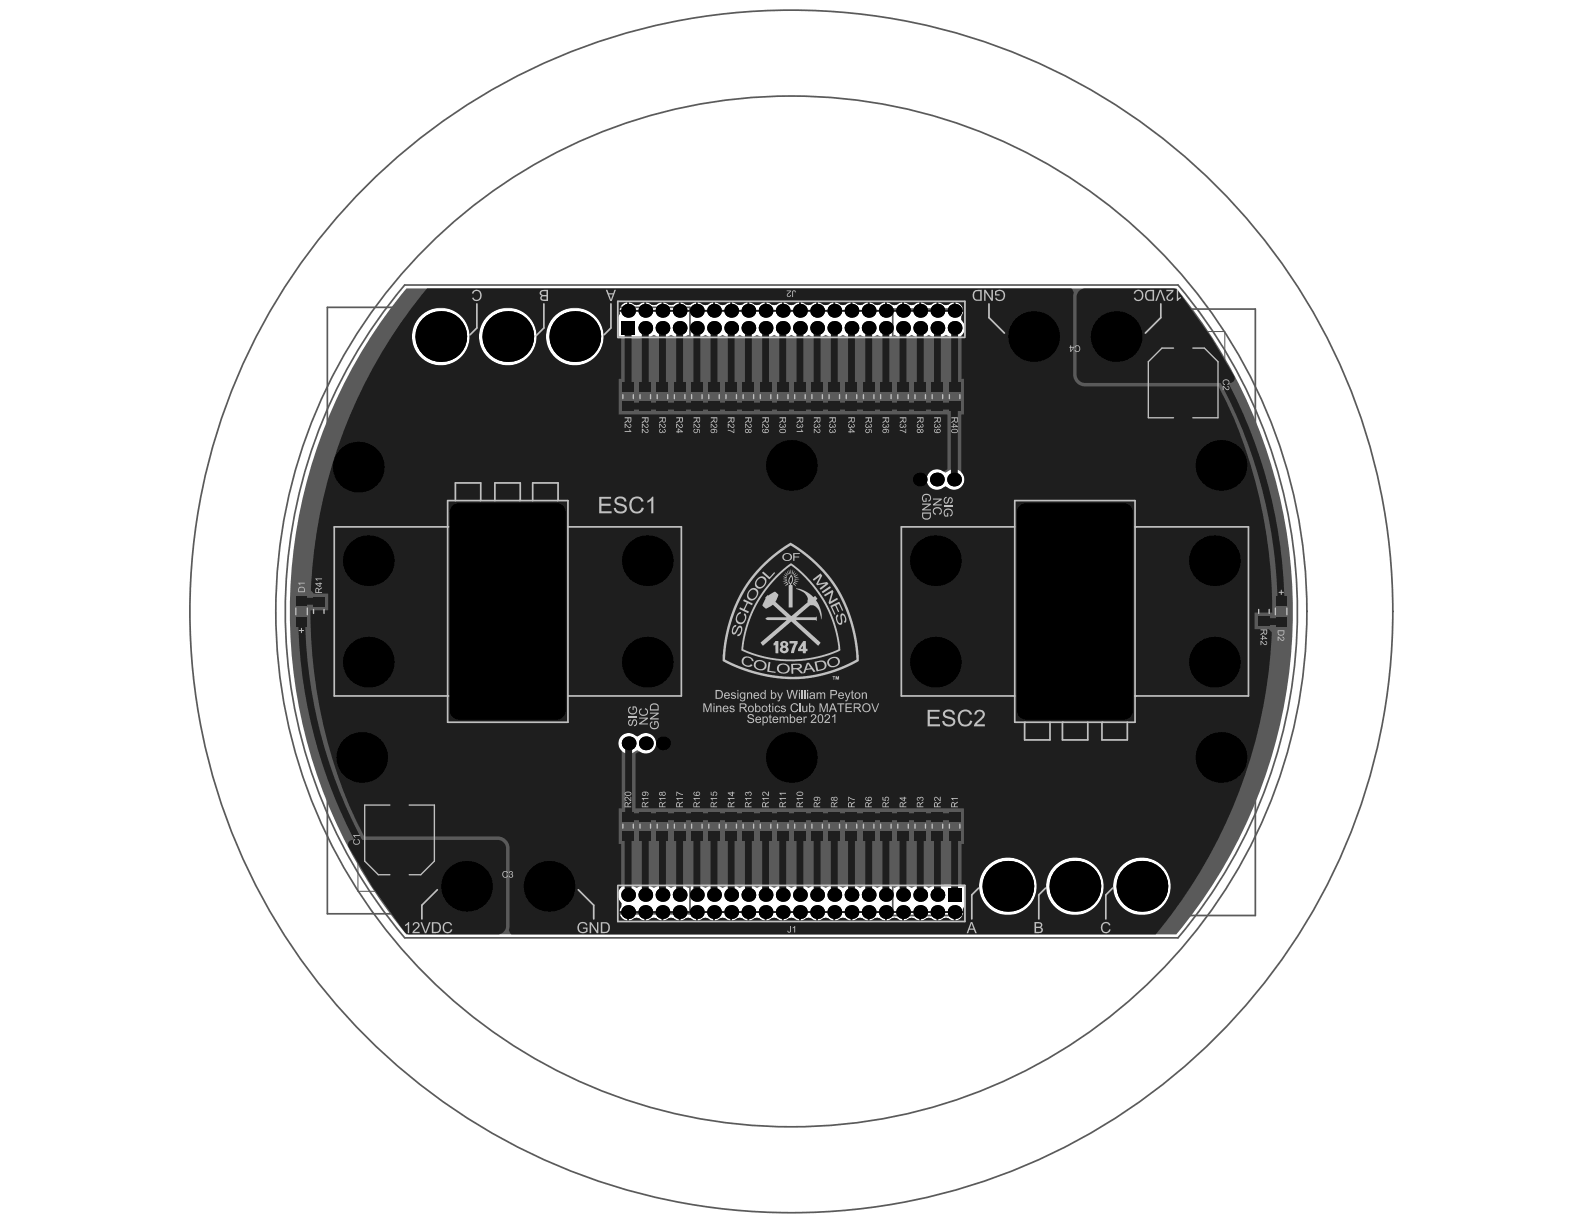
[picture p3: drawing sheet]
<svg xmlns="http://www.w3.org/2000/svg" width="279mm" height="216mm" viewBox="0 0 279 216" stroke-linecap="round" stroke-linejoin="round" font-family="sans-serif">
<path d="M57.7 54.2h64v107h-64zM108.4 52.5h62.4v7.6h-62.4zM157.5 54.5h63.9v107h-63.9zM108.4 155.6h62.4v7.6h-62.4z" fill="none" stroke="#5a5a5a" stroke-width=".3"/>
<g fill="none" stroke="#5a5a5a" stroke-width=".18">
<path d="M187.6 58.2h4v2.4h-4zM189 59.4h1.2M189.6 58.8v1.2M201.4 58.5h14.6v18.1h-14.6zM109.4 67.1h2.8v5.7h-2.8zM110.2 70h1.2M110.8 69.4v1.2M112.4 67.1h2.8v5.7h-2.8zM113.2 70h1.2M113.8 69.4v1.2M115.5 67.1h2.7v5.7h-2.7zM116.3 70h1.1"/>
<path d="M116.9 69.4v1.2M118.5 67.1h2.8v5.7h-2.8zM119.3 70h1.2M119.9 69.4v1.2M121.5 67.1h2.8v5.7h-2.8zM122.3 70h1.2M122.9 69.4v1.2M124.6 67.1h2.7v5.7h-2.7zM125.3 70h1.2M125.9 69.4v1.2M127.6 67.1h2.7v5.7h-2.7zM128.4 70h1.2"/>
<path d="M129 69.4v1.2M130.6 67.1h2.8v5.7h-2.8zM131.4 70h1.2M132 69.4v1.2M133.7 67.1h2.7v5.7h-2.7zM134.4 70h1.2M135 69.4v1.2M136.7 67.1h2.7v5.7h-2.7zM137.5 70h1.2M138.1 69.4v1.2M139.7 67.1h2.8v5.7h-2.8zM140.5 70h1.2"/>
<path d="M141.1 69.4v1.2M142.8 67.1h2.7v5.7h-2.7zM143.5 70h1.2M144.1 69.4v1.2M145.8 67.1h2.7v5.7h-2.7zM146.6 70h1.2M147.2 69.4v1.2M148.8 67.1h2.8v5.7h-2.8zM149.6 70h1.2M150.2 69.4v1.2M151.9 67.1h2.7v5.7h-2.7zM152.6 70h1.2"/>
<path d="M153.2 69.4v1.2M154.9 67.1h2.7v5.7h-2.7zM155.7 70h1.2M156.3 69.4v1.2M157.9 67.1h2.8v5.7h-2.8zM158.7 70h1.2M159.3 69.4v1.2M160.9 67.1h2.8v5.7h-2.8zM161.7 70h1.2M162.3 69.4v1.2M164 67.1h2.7v5.7h-2.7zM164.8 70h1.1"/>
<path d="M165.4 69.4v1.2M167 67.1h2.8v5.7h-2.8zM167.8 70h1.2M168.4 69.4v1.2M208.1 67.5h1.2M208.7 66.9v1.2M51.9 105h2.6v5.7h-2.6zM52.6 107.8h1.2M53.2 107.3v1.1M54.9 105h2.7v5.7h-2.7zM55.6 107.8h1.2M56.2 107.3v1.1"/>
<path d="M221.6 105h2.7v5.7h-2.7zM222.3 107.8h1.2M222.9 107.3v1.1M224.7 105h2.5v5.7h-2.5zM225.4 107.8h1.2M226 107.3v1.1M63.1 139.1h14.7v18.1h-14.7zM69.9 148.2h1.2M70.5 147.6v1.1M87.5 155.1h4.1v2.4h-4.1zM89 156.3h1.2M89.6 155.7v1.2"/>
<path d="M109.4 142.9h2.8v5.7h-2.8zM110.2 145.7h1.2M110.8 145.1v1.2M112.4 142.9h2.8v5.7h-2.8zM113.2 145.7h1.2M113.8 145.1v1.2M115.5 142.9h2.7v5.7h-2.7zM116.3 145.7h1.1M116.9 145.1v1.2M118.5 142.9h2.8v5.7h-2.8zM119.3 145.7h1.2M119.9 145.1v1.2"/>
<path d="M121.5 142.9h2.8v5.7h-2.8zM122.3 145.7h1.2M122.9 145.1v1.2M124.6 142.9h2.7v5.7h-2.7zM125.3 145.7h1.2M125.9 145.1v1.2M127.6 142.9h2.7v5.7h-2.7zM128.4 145.7h1.2M129 145.1v1.2M130.6 142.9h2.8v5.7h-2.8zM131.4 145.7h1.2M132 145.1v1.2"/>
<path d="M133.7 142.9h2.7v5.7h-2.7zM134.4 145.7h1.2M135 145.1v1.2M136.7 142.9h2.7v5.7h-2.7zM137.5 145.7h1.2M138.1 145.1v1.2M139.7 142.9h2.8v5.7h-2.8zM140.5 145.7h1.2M141.1 145.1v1.2M142.8 142.9h2.7v5.7h-2.7zM143.5 145.7h1.2M144.1 145.1v1.2"/>
<path d="M145.8 142.9h2.7v5.7h-2.7zM146.6 145.7h1.2M147.2 145.1v1.2M148.8 142.9h2.8v5.7h-2.8zM149.6 145.7h1.2M150.2 145.1v1.2M151.9 142.9h2.7v5.7h-2.7zM152.6 145.7h1.2M153.2 145.1v1.2M154.9 142.9h2.7v5.7h-2.7zM155.7 145.7h1.2M156.3 145.1v1.2"/>
<path d="M157.9 142.9h2.8v5.7h-2.8zM158.7 145.7h1.2M159.3 145.1v1.2M160.9 142.9h2.8v5.7h-2.8zM161.7 145.7h1.2M162.3 145.1v1.2M164 142.9h2.7v5.7h-2.7zM164.8 145.7h1.1M165.4 145.1v1.2M167 142.9h2.8v5.7h-2.8zM167.8 145.7h1.2M168.4 145.1v1.2"/>
</g>
<g fill="#5a5a5a">
<path d="M225.3 107.3h1.4l-.7 1.1z"/>
<path d="M53.2 107.3l.7 1.1h-1.4z"/>
</g>
<g fill="none" stroke="#5a5a5a" stroke-width=".18">
<path d="M188.3 58.5h2.6v1.7h-2.6zM109.7 67.9h2.1v4.2h-2.1zM112.8 67.9h2.1v4.2h-2.1zM115.8 67.9h2.1v4.2h-2.1zM118.8 67.9h2.1v4.2h-2.1zM121.9 67.9h2.1v4.2h-2.1zM124.9 67.9h2.1v4.2h-2.1zM127.9 67.9h2.1v4.2h-2.1zM131 67.9h2.1v4.2h-2.1zM134 67.9h2.1v4.2h-2.1zM137 67.9h2.1v4.2h-2.1zM140.1 67.9h2v4.2h-2z"/>
<path d="M143.1 67.9h2.1v4.2h-2.1zM146.1 67.9h2.1v4.2h-2.1zM149.2 67.9h2v4.2h-2zM152.2 67.9h2.1v4.2h-2.1zM155.2 67.9h2.1v4.2h-2.1zM158.2 67.9h2.1v4.2h-2.1zM161.3 67.9h2.1v4.2h-2.1zM164.3 67.9h2.1v4.2h-2.1zM167.3 67.9h2.1v4.2h-2.1zM202.6 63.8l2.4-2.4h7.4l2.4 2.4v9.9h-12.2zM52.2 105.9h2v3.9h-2zM55.2 105.7h2.1v4.3h-2.1z"/>
<path d="M221.9 105.7h2.1v4.3h-2.1zM225 105.9h1.9v3.9h-1.9zM64.3 142h12.3v9.9l-2.4 2.4h-7.5l-2.4-2.4zM88.3 155.5h2.6v1.7h-2.6zM109.7 143.6h2.1v4.2h-2.1zM112.8 143.6h2.1v4.2h-2.1zM115.8 143.6h2.1v4.2h-2.1zM118.8 143.6h2.1v4.2h-2.1zM121.9 143.6h2.1v4.2h-2.1zM124.9 143.6h2.1v4.2h-2.1zM127.9 143.6h2.1v4.2h-2.1zM131 143.6h2.1v4.2h-2.1z"/>
<path d="M134 143.6h2.1v4.2h-2.1zM137 143.6h2.1v4.2h-2.1zM140.1 143.6h2v4.2h-2zM143.1 143.6h2.1v4.2h-2.1zM146.1 143.6h2.1v4.2h-2.1zM149.2 143.6h2v4.2h-2zM152.2 143.6h2.1v4.2h-2.1zM155.2 143.6h2.1v4.2h-2.1zM158.2 143.6h2.1v4.2h-2.1zM161.3 143.6h2.1v4.2h-2.1zM164.3 143.6h2.1v4.2h-2.1zM167.3 143.6h2.1v4.2h-2.1z"/>
</g>
<g fill="none" stroke="#5a5a5a" stroke-width=".3">
<path d="M71.4 50.3h136.4a89.2 89.2 0 0 1 0 115.1h-136.4a89.2 89.2 0 0 1 0-115.1zM109 53.2h61.2v6.3h-61.2v-6M79.4 88.8h20.4v38.1h-20.4zM179.4 88.8h20.4v38.1h-20.4zM170.2 162.2v-6h-61.2v6.3h61.2"/>
<circle cx="139.6" cy="107.8" r="90.9"/>
<circle cx="139.6" cy="107.8" r="106.1"/>
</g>
<path d="M71.7 50.9h135.8a89.2 89.2 0 0 1 0 113.9h-135.8a89.2 89.2 0 0 1 0-113.9zM109.3 55v.3l-.3 .7v3.7h4.6a2.32 2.32 0 0 0 1.7-.6 2.19 2.19 0 0 0 3.1 0 2.19 2.19 0 0 0 3 0 2.19 2.19 0 0 0 3 0 2.19 2.19 0 0 0 3.1 0 2.19 2.19 0 0 0 3 0 2.19 2.19 0 0 0 3 0 2.19 2.19 0 0 0 3.1 0 2.19 2.19 0 0 0 3 0 2.19 2.19 0 0 0 3 0 2.19 2.19 0 0 0 3 0 2.19 2.19 0 0 0 3.1 0 2.19 2.19 0 0 0 3 0 2.19 2.19 0 0 0 3 0 2.19 2.19 0 0 0 3.1 0 2.19 2.19 0 0 0 3 0 2.19 2.19 0 0 0 3 0 2.19 2.19 0 0 0 3.1 0 1.95 1.95 0 0 0 3.2-.7 2.01 2.01 0 0 0-.6-2l.1-.7 .3-.7h-1.5v-.2h-.2v-1.5l-.4 .1a1.25 1.25 0 0 1-1.9 0l-.4-.1v1.5h-.3v-1.5l-.8 .3a1.1 1.1 0 0 1-1.5-.2l-.4-.1v1.5h-.3v-1.5l-.8 .3a1.1 1.1 0 0 1-1.5-.2l-.5-.1v1.5h-.3v-1.5l-.7 .3a1.1 1.1 0 0 1-1.6-.2l-.4-.1v1.5h-.3v-1.5l-.8 .3a1.1 1.1 0 0 1-1.5-.2l-.4-.1v1.5h-.3v-1.5l-.8 .3a1.1 1.1 0 0 1-1.5-.2l-.5-.1v1.5h-.3v-1.5l-.7 .3a1.1 1.1 0 0 1-1.6-.2l-.4-.1v1.5h-.3v-1.5l-.8 .3a1.1 1.1 0 0 1-1.5-.2l-.4-.1v1.5h-.3v-1.5l-.8 .3a1.1 1.1 0 0 1-1.5-.2l-.4-.1v1.5h-.4v-1.5l-.7 .3a1.1 1.1 0 0 1-1.5-.2l-.5-.1v1.5h-.3v-1.5l-.8 .3a1.1 1.1 0 0 1-1.5-.2l-.4-.1v1.5h-.3v-1.5l-.8 .3a1.1 1.1 0 0 1-1.5-.2l-.4-.1v1.5h-.3v-1.5l-.8 .3a1.1 1.1 0 0 1-1.5-.2l-.5-.1v1.5h-.3v-1.5l-.8 .3a1.1 1.1 0 0 1-1.5-.2l-.4-.1v1.5h-.3v-1.5l-.8 .3a1.1 1.1 0 0 1-1.5-.2l-.4-.1v1.5h-.3v-1.5l-.8 .3a1.1 1.1 0 0 1-1.5-.2l-.5-.1v1.5h-.3v-1.5l-.7 .3a1.1 1.1 0 0 1-1.6-.2l-.4-.1v1.5h-.3v-1.5l-.8 .3a1.1 1.1 0 0 1-1.5-.2l-.4-.1v1.5h-.3v-1.5l-.8 .3a1.1 1.1 0 0 1-1.5-.2l-.5-.1v1.5h-.1v.2zM168.5 53.3v1.4l1.4-.1a1.51 1.51 0 0 0-1.4-1.3zM109.6 53.9l-.3 .8h1.3v-1.4l-.4 .1zM191.8 59.4a5.1 5.1 0 0 0 10.2 0 5.1 5.1 0 0 0-10.2 0zM96.3 59.4a5.1 5.1 0 0 0 10.2 0 5.1 5.1 0 0 0-10.2 0zM84.5 59.4a5.1 5.1 0 0 0 10.2 0 5.1 5.1 0 0 0-10.2 0zM72.7 59.4a5.1 5.1 0 0 0 10.1 0 5.1 5.1 0 0 0-10.1 0zM163.8 83.4a1.83 1.83 0 0 0 .2 2.5 1.83 1.83 0 0 0 2.4 .1l.4-.2a1.95 1.95 0 0 0 3.2-.7 1.83 1.83 0 0 0-.7-2 1.83 1.83 0 0 0-2.2 .1l-.3 .2a2.01 2.01 0 0 0-3 0zM109.5 130a1.83 1.83 0 0 0 .1 2.4 1.83 1.83 0 0 0 2.4 .1l.4-.2a1.95 1.95 0 0 0 3.3-.7 1.83 1.83 0 0 0-.8-2 1.83 1.83 0 0 0-2.1 .1l-.4 .2a2.01 2.01 0 0 0-2.9 .1zM109.4 156.7a1.93 1.93 0 0 0 .2 2.6v.6l-.3 .8h1.5v.2h.1v1.5l.5-.1a1.25 1.25 0 0 1 1.8 0l.5 .1v-1.5h.3v1.5l.8-.3a1.1 1.1 0 0 1 1.5 .2l.4 .1v-1.5h.3v1.5l.8-.3a1.1 1.1 0 0 1 1.5 .2l.4 .1v-1.5h.3v1.5l.8-.3a1.1 1.1 0 0 1 1.5 .2l.5 .1v-1.5h.3v1.5l.7-.3a1.1 1.1 0 0 1 1.6 .2l.4 .1v-1.5h.3v1.5l.8-.3a1.1 1.1 0 0 1 1.5 .2l.4 .1v-1.5h.3v1.5l.8-.3a1.1 1.1 0 0 1 1.5 .2l.5 .1v-1.5h.3v1.5l.7-.3a1.1 1.1 0 0 1 1.6 .2l.4 .1v-1.5h.3v1.5l.8-.3a1.1 1.1 0 0 1 1.5 .2l.4 .1v-1.5h.3v1.5l.8-.3a1.1 1.1 0 0 1 1.5 .2l.4 .1v-1.5h.4v1.5l.7-.3a1.1 1.1 0 0 1 1.5 .2l.5 .1v-1.5h.3v1.5l.8-.3a1.1 1.1 0 0 1 1.5 .2l.4 .1v-1.5h.3v1.5l.8-.3a1.1 1.1 0 0 1 1.5 .2l.4 .1v-1.5h.3v1.5l.8-.3a1.1 1.1 0 0 1 1.5 .2l.5 .1v-1.5h.3v1.5l.8-.3a1.1 1.1 0 0 1 1.5 .2l.4 .1v-1.5h.3v1.5l.8-.3a1.1 1.1 0 0 1 1.5 .2l.4 .1v-1.5h.3v1.5l.8-.3a1.1 1.1 0 0 1 1.5 .2l.5 .1v-1.5h.3v1.5l.8-.3a1.1 1.1 0 0 1 1.5 .2l.4 .1v-1.5h.3v1.5l.8-.3a1.1 1.1 0 0 1 1.5 .2l.4 .1v-1.5h.2v-.2h1.5l-.1-.3 .4-.7v-3.7h-4.7a2.32 2.32 0 0 0-1.7 .6 2.19 2.19 0 0 0-3 0 2.19 2.19 0 0 0-3 0 2.19 2.19 0 0 0-3.1 0 2.19 2.19 0 0 0-3 0 2.19 2.19 0 0 0-3 0 2.19 2.19 0 0 0-3.1 0 2.19 2.19 0 0 0-3 0 2.19 2.19 0 0 0-3 0 2.19 2.19 0 0 0-3 0 2.19 2.19 0 0 0-3.1 0 2.19 2.19 0 0 0-3 0 2.19 2.19 0 0 0-3 0 2.19 2.19 0 0 0-3.1 0 2.19 2.19 0 0 0-3 0 2.19 2.19 0 0 0-3 0 2.19 2.19 0 0 0-3.1 0 2.19 2.19 0 0 0-3 0 2.01 2.01 0 0 0-2.9 .1zM196.3 156.3a5.1 5.1 0 0 0 10.2 0 5.1 5.1 0 0 0-10.2 0zM184.5 156.3a5.1 5.1 0 0 0 10.2 0 5.1 5.1 0 0 0-10.2 0zM172.7 156.3a5.1 5.1 0 0 0 10.2 0 5.1 5.1 0 0 0-10.2 0zM77.2 156.3a5.1 5.1 0 0 0 10.2 0 5.1 5.1 0 0 0-10.2 0zM168.5 161l.1 1.4a1.51 1.51 0 0 0 1.3-1.4zM109.3 161v.1a1.51 1.51 0 0 0 1.3 1.3v-1.4z" fill="#5a5a5a"/>
<path d="M110.8 54.8h57.6M110.8 160.9h57.6" fill="none" stroke="#5a5a5a" stroke-width=".3"/>
<g fill="#000">
<path d="M79.4 90.3h1.5zM79.7 89.4l.7-.6h.5v1.5h-1.5z"/>
<path d="M98.2 88.8v1.5zM98.2 88.8a1.53 1.53 0 0 1 1.6 1.5h-1.6z"/>
<path d="M179.4 90.3h1.5zM179.7 89.4l.7-.6h.5v1.5h-1.5z"/>
<path d="M198.3 88.8v1.5zM198.3 88.8a1.53 1.53 0 0 1 1.5 1.5h-1.5z"/>
<path d="M80.9 125.4v1.5zM79.4 125.4h1.5v1.5a1.53 1.53 0 0 1-1.5-1.5z"/>
<path d="M98.2 125.4h1.6zM98.2 125.4h1.6a1.53 1.53 0 0 1-1.6 1.5z"/>
<path d="M180.9 125.4v1.5zM179.4 125.4h1.5v1.5a1.53 1.53 0 0 1-1.5-1.5z"/>
<path d="M198.3 125.4h1.5zM198.3 125.4h1.5a1.53 1.53 0 0 1-1.5 1.5z"/>
<circle cx="74.4" cy="59.4" r=".45"/>
<circle cx="75.4" cy="57" r=".45"/>
<circle cx="77.7" cy="56" r=".45"/>
<circle cx="77.7" cy="59.4" r="4.5"/>
<circle cx="80.1" cy="57" r=".45"/>
<circle cx="81.1" cy="59.4" r=".45"/>
<circle cx="86.2" cy="59.4" r=".45"/>
<circle cx="87.2" cy="57" r=".45"/>
<circle cx="89.6" cy="59.4" r="4.5"/>
<circle cx="89.6" cy="56" r=".45"/>
<circle cx="91.9" cy="57" r=".45"/>
<circle cx="92.9" cy="59.4" r=".45"/>
<circle cx="98.1" cy="59.4" r=".45"/>
<circle cx="99" cy="57" r=".45"/>
<circle cx="101.4" cy="56" r=".45"/>
<circle cx="101.4" cy="59.4" r="4.5"/>
<circle cx="103.8" cy="57" r=".45"/>
<circle cx="104.7" cy="59.4" r=".45"/>
<circle cx="110.8" cy="54.8" r="1.21"/>
<circle cx="113.8" cy="54.8" r="1.21"/>
<circle cx="113.8" cy="57.8" r="1.21"/>
<circle cx="116.9" cy="54.8" r="1.21"/>
<circle cx="116.9" cy="57.8" r="1.21"/>
<circle cx="119.9" cy="54.8" r="1.21"/>
<circle cx="119.9" cy="57.8" r="1.21"/>
<circle cx="122.9" cy="54.8" r="1.21"/>
<circle cx="122.9" cy="57.8" r="1.21"/>
<circle cx="125.9" cy="54.8" r="1.21"/>
<circle cx="125.9" cy="57.8" r="1.21"/>
<circle cx="129" cy="57.8" r="1.21"/>
<circle cx="129" cy="54.8" r="1.21"/>
<circle cx="132" cy="57.8" r="1.21"/>
<circle cx="132" cy="54.8" r="1.21"/>
<circle cx="135" cy="57.8" r="1.21"/>
<circle cx="135" cy="54.8" r="1.21"/>
<circle cx="138.1" cy="57.8" r="1.21"/>
<circle cx="138.1" cy="54.8" r="1.21"/>
<circle cx="141.1" cy="57.8" r="1.21"/>
<circle cx="141.1" cy="54.8" r="1.21"/>
<circle cx="144.1" cy="57.8" r="1.21"/>
<circle cx="144.1" cy="54.8" r="1.21"/>
<circle cx="147.2" cy="57.8" r="1.21"/>
<circle cx="147.2" cy="54.8" r="1.21"/>
<circle cx="150.2" cy="57.8" r="1.21"/>
<circle cx="150.2" cy="54.8" r="1.21"/>
<circle cx="153.2" cy="57.8" r="1.21"/>
<circle cx="153.2" cy="54.8" r="1.21"/>
<circle cx="156.3" cy="57.8" r="1.21"/>
<circle cx="156.3" cy="54.8" r="1.21"/>
<circle cx="159.3" cy="57.8" r="1.21"/>
<circle cx="159.3" cy="54.8" r="1.21"/>
<circle cx="162.3" cy="54.8" r="1.21"/>
<circle cx="162.3" cy="57.8" r="1.21"/>
<circle cx="165.4" cy="57.8" r="1.21"/>
<circle cx="165.4" cy="54.8" r="1.21"/>
<circle cx="168.4" cy="57.8" r="1.21"/>
<circle cx="168.4" cy="54.8" r="1.21"/>
<circle cx="179" cy="59.4" r=".45"/>
<circle cx="180" cy="57" r=".45"/>
<circle cx="182.3" cy="59.4" r="4.5"/>
<circle cx="182.3" cy="56" r=".45"/>
<circle cx="184.7" cy="57" r=".45"/>
<circle cx="185.7" cy="59.4" r=".45"/>
<circle cx="193.5" cy="59.4" r=".45"/>
<circle cx="194.5" cy="57" r=".45"/>
<circle cx="196.9" cy="59.4" r="4.5"/>
<circle cx="196.9" cy="56" r=".45"/>
<circle cx="199.2" cy="57" r=".45"/>
<circle cx="200.2" cy="59.4" r=".45"/>
<circle cx="63.2" cy="79.1" r=".45"/>
<circle cx="75.4" cy="61.7" r=".45"/>
<circle cx="77.7" cy="62.7" r=".45"/>
<circle cx="80.1" cy="61.7" r=".45"/>
<circle cx="87.2" cy="61.7" r=".45"/>
<circle cx="89.6" cy="62.7" r=".45"/>
<circle cx="91.9" cy="61.7" r=".45"/>
<circle cx="99" cy="61.7" r=".45"/>
<circle cx="101.4" cy="62.7" r=".45"/>
<circle cx="103.8" cy="61.7" r=".45"/>
<circle cx="137.2" cy="79.7" r=".45"/>
<circle cx="139.6" cy="78.8" r=".45"/>
<circle cx="142" cy="79.7" r=".45"/>
<circle cx="180" cy="61.7" r=".45"/>
<circle cx="182.3" cy="62.7" r=".45"/>
<circle cx="184.7" cy="61.7" r=".45"/>
<circle cx="194.5" cy="61.7" r=".45"/>
<circle cx="196.9" cy="62.7" r=".45"/>
<circle cx="199.2" cy="61.7" r=".45"/>
<circle cx="213" cy="79.7" r=".45"/>
<circle cx="215.4" cy="78.8" r=".45"/>
<circle cx="217.7" cy="79.7" r=".45"/>
<circle cx="59.9" cy="82.4" r=".45"/>
<circle cx="60.8" cy="80" r=".45"/>
<circle cx="60.8" cy="84.8" r=".45"/>
<circle cx="61.6" cy="98.9" r=".45"/>
<circle cx="62.6" cy="96.5" r=".45"/>
<circle cx="63.2" cy="85.7" r=".45"/>
<circle cx="63.2" cy="82.4" r="4.5"/>
<circle cx="65" cy="95.6" r=".45"/>
<circle cx="65" cy="98.9" r="4.5"/>
<circle cx="65.6" cy="84.8" r=".45"/>
<circle cx="65.6" cy="80" r=".45"/>
<circle cx="66.5" cy="82.4" r=".45"/>
<circle cx="67.3" cy="96.5" r=".45"/>
<circle cx="68.3" cy="98.9" r=".45"/>
<circle cx="82" cy="92.7" r=".91"/>
<circle cx="82" cy="96.5" r=".91"/>
<circle cx="85.8" cy="92.7" r=".91"/>
<circle cx="85.8" cy="96.5" r=".91"/>
<circle cx="89.6" cy="92.7" r=".91"/>
<circle cx="89.6" cy="96.5" r=".91"/>
<circle cx="93.4" cy="92.7" r=".91"/>
<circle cx="93.4" cy="96.5" r=".91"/>
<circle cx="97.1" cy="96.5" r=".91"/>
<circle cx="97.1" cy="92.7" r=".91"/>
<circle cx="110.8" cy="98.9" r=".45"/>
<circle cx="111.8" cy="96.5" r=".45"/>
<circle cx="114.2" cy="98.9" r="4.5"/>
<circle cx="114.2" cy="95.6" r=".45"/>
<circle cx="116.5" cy="96.5" r=".45"/>
<circle cx="117.5" cy="98.9" r=".45"/>
<circle cx="136.3" cy="82.1" r=".45"/>
<circle cx="137.2" cy="84.5" r=".45"/>
<circle cx="139.6" cy="85.4" r=".45"/>
<circle cx="139.6" cy="82.1" r="4.5"/>
<circle cx="142" cy="84.5" r=".45"/>
<circle cx="142.9" cy="82.1" r=".45"/>
<circle cx="161.7" cy="98.9" r=".45"/>
<circle cx="162.2" cy="84.6" r="1.21"/>
<circle cx="162.6" cy="96.5" r=".45"/>
<circle cx="165" cy="95.6" r=".45"/>
<circle cx="165" cy="98.9" r="4.5"/>
<circle cx="165.3" cy="84.6" r="1.21"/>
<circle cx="167.4" cy="96.5" r=".45"/>
<circle cx="168.3" cy="84.6" r="1.21"/>
<circle cx="168.3" cy="98.9" r=".45"/>
<circle cx="182" cy="92.7" r=".91"/>
<circle cx="182" cy="96.5" r=".91"/>
<circle cx="185.8" cy="92.7" r=".91"/>
<circle cx="185.8" cy="96.5" r=".91"/>
<circle cx="189.6" cy="96.5" r=".91"/>
<circle cx="189.6" cy="92.7" r=".91"/>
<circle cx="193.4" cy="92.7" r=".91"/>
<circle cx="193.4" cy="96.5" r=".91"/>
<circle cx="197.2" cy="92.7" r=".91"/>
<circle cx="197.2" cy="96.5" r=".91"/>
<circle cx="210.9" cy="98.9" r=".45"/>
<circle cx="211.8" cy="96.5" r=".45"/>
<circle cx="212" cy="82.1" r=".45"/>
<circle cx="213" cy="84.5" r=".45"/>
<circle cx="214.2" cy="95.6" r=".45"/>
<circle cx="214.2" cy="98.9" r="4.5"/>
<circle cx="215.4" cy="85.4" r=".45"/>
<circle cx="215.4" cy="82.1" r="4.5"/>
<circle cx="216.6" cy="96.5" r=".45"/>
<circle cx="217.5" cy="98.9" r=".45"/>
<circle cx="217.7" cy="84.5" r=".45"/>
<circle cx="218.7" cy="82.1" r=".45"/>
<circle cx="61.6" cy="116.8" r=".45"/>
<circle cx="62.6" cy="119.2" r=".45"/>
<circle cx="62.6" cy="101.3" r=".45"/>
<circle cx="62.6" cy="114.4" r=".45"/>
<circle cx="65" cy="102.2" r=".45"/>
<circle cx="65" cy="113.5" r=".45"/>
<circle cx="65" cy="116.8" r="4.5"/>
<circle cx="67.3" cy="114.4" r=".45"/>
<circle cx="67.3" cy="101.3" r=".45"/>
<circle cx="67.3" cy="119.2" r=".45"/>
<circle cx="68.3" cy="116.8" r=".45"/>
<circle cx="82" cy="119.2" r=".91"/>
<circle cx="82" cy="107.8" r=".91"/>
<circle cx="82" cy="104.1" r=".91"/>
<circle cx="82" cy="111.6" r=".91"/>
<circle cx="82" cy="115.4" r=".91"/>
<circle cx="82" cy="100.3" r=".91"/>
<circle cx="85.8" cy="115.4" r=".91"/>
<circle cx="85.8" cy="104.1" r=".91"/>
<circle cx="85.8" cy="111.6" r=".91"/>
<circle cx="85.8" cy="119.2" r=".91"/>
<circle cx="85.8" cy="107.8" r=".91"/>
<circle cx="85.8" cy="100.3" r=".91"/>
<circle cx="89.6" cy="111.6" r=".91"/>
<circle cx="89.6" cy="107.8" r=".91"/>
<circle cx="89.6" cy="115.4" r=".91"/>
<circle cx="89.6" cy="119.2" r=".91"/>
<circle cx="89.6" cy="100.3" r=".91"/>
<circle cx="89.6" cy="104.1" r=".91"/>
<circle cx="93.4" cy="104.1" r=".91"/>
<circle cx="93.4" cy="100.3" r=".91"/>
<circle cx="93.4" cy="107.8" r=".91"/>
<circle cx="93.4" cy="115.4" r=".91"/>
<circle cx="93.4" cy="119.2" r=".91"/>
<circle cx="93.4" cy="111.6" r=".91"/>
<circle cx="97.1" cy="107.8" r=".91"/>
<circle cx="97.1" cy="115.4" r=".91"/>
<circle cx="97.1" cy="111.6" r=".91"/>
<circle cx="97.1" cy="100.3" r=".91"/>
<circle cx="97.1" cy="104.1" r=".91"/>
<circle cx="97.1" cy="119.2" r=".91"/>
<circle cx="110.8" cy="116.8" r=".45"/>
<circle cx="111.8" cy="114.4" r=".45"/>
<circle cx="111.8" cy="101.3" r=".45"/>
<circle cx="111.8" cy="119.2" r=".45"/>
<circle cx="114.2" cy="116.8" r="4.5"/>
<circle cx="114.2" cy="113.5" r=".45"/>
<circle cx="114.2" cy="102.2" r=".45"/>
<circle cx="116.5" cy="114.4" r=".45"/>
<circle cx="116.5" cy="101.3" r=".45"/>
<circle cx="116.5" cy="119.2" r=".45"/>
<circle cx="117.5" cy="116.8" r=".45"/>
<circle cx="161.7" cy="116.8" r=".45"/>
<circle cx="162.6" cy="114.4" r=".45"/>
<circle cx="162.6" cy="101.3" r=".45"/>
<circle cx="162.6" cy="119.2" r=".45"/>
<circle cx="165" cy="116.8" r="4.5"/>
<circle cx="165" cy="113.5" r=".45"/>
<circle cx="165" cy="102.2" r=".45"/>
<circle cx="167.4" cy="114.4" r=".45"/>
<circle cx="167.4" cy="119.2" r=".45"/>
<circle cx="167.4" cy="101.3" r=".45"/>
<circle cx="168.3" cy="116.8" r=".45"/>
<circle cx="182" cy="104.1" r=".91"/>
<circle cx="182" cy="107.8" r=".91"/>
<circle cx="182" cy="115.4" r=".91"/>
<circle cx="182" cy="119.2" r=".91"/>
<circle cx="182" cy="100.3" r=".91"/>
<circle cx="182" cy="111.6" r=".91"/>
<circle cx="185.8" cy="100.3" r=".91"/>
<circle cx="185.8" cy="104.1" r=".91"/>
<circle cx="185.8" cy="107.8" r=".91"/>
<circle cx="185.8" cy="119.2" r=".91"/>
<circle cx="185.8" cy="115.4" r=".91"/>
<circle cx="185.8" cy="111.6" r=".91"/>
<circle cx="189.6" cy="107.8" r=".91"/>
<circle cx="189.6" cy="100.3" r=".91"/>
<circle cx="189.6" cy="115.4" r=".91"/>
<circle cx="189.6" cy="111.6" r=".91"/>
<circle cx="189.6" cy="104.1" r=".91"/>
<circle cx="189.6" cy="119.2" r=".91"/>
<circle cx="193.4" cy="119.2" r=".91"/>
<circle cx="193.4" cy="100.3" r=".91"/>
<circle cx="193.4" cy="115.4" r=".91"/>
<circle cx="193.4" cy="111.6" r=".91"/>
<circle cx="193.4" cy="107.8" r=".91"/>
<circle cx="193.4" cy="104.1" r=".91"/>
<circle cx="197.2" cy="100.3" r=".91"/>
<circle cx="197.2" cy="119.2" r=".91"/>
<circle cx="197.2" cy="115.4" r=".91"/>
<circle cx="197.2" cy="111.6" r=".91"/>
<circle cx="197.2" cy="107.8" r=".91"/>
<circle cx="197.2" cy="104.1" r=".91"/>
<circle cx="210.9" cy="116.8" r=".45"/>
<circle cx="211.8" cy="119.2" r=".45"/>
<circle cx="211.8" cy="101.3" r=".45"/>
<circle cx="211.8" cy="114.4" r=".45"/>
<circle cx="214.2" cy="113.5" r=".45"/>
<circle cx="214.2" cy="102.2" r=".45"/>
<circle cx="214.2" cy="116.8" r="4.5"/>
<circle cx="216.6" cy="114.4" r=".45"/>
<circle cx="216.6" cy="119.2" r=".45"/>
<circle cx="216.6" cy="101.3" r=".45"/>
<circle cx="217.5" cy="116.8" r=".45"/>
<circle cx="60.5" cy="133.6" r=".45"/>
<circle cx="61.4" cy="136" r=".45"/>
<circle cx="61.4" cy="131.2" r=".45"/>
<circle cx="63.8" cy="133.6" r="4.5"/>
<circle cx="63.8" cy="130.3" r=".45"/>
<circle cx="63.8" cy="136.9" r=".45"/>
<circle cx="65" cy="120.1" r=".45"/>
<circle cx="66.2" cy="136" r=".45"/>
<circle cx="66.2" cy="131.2" r=".45"/>
<circle cx="67.1" cy="133.6" r=".45"/>
<circle cx="82" cy="123" r=".91"/>
<circle cx="85.8" cy="123" r=".91"/>
<circle cx="89.6" cy="123" r=".91"/>
<circle cx="93.4" cy="123" r=".91"/>
<circle cx="97.1" cy="123" r=".91"/>
<circle cx="110.9" cy="131.1" r="1.21"/>
<circle cx="113.9" cy="131.1" r="1.21"/>
<circle cx="114.2" cy="120.1" r=".45"/>
<circle cx="116.9" cy="131.1" r="1.21"/>
<circle cx="136.3" cy="133.6" r=".45"/>
<circle cx="137.2" cy="136" r=".45"/>
<circle cx="137.2" cy="131.2" r=".45"/>
<circle cx="139.6" cy="136.9" r=".45"/>
<circle cx="139.6" cy="130.3" r=".45"/>
<circle cx="139.6" cy="133.6" r="4.5"/>
<circle cx="142" cy="136" r=".45"/>
<circle cx="142" cy="131.2" r=".45"/>
<circle cx="142.9" cy="133.6" r=".45"/>
<circle cx="165" cy="120.1" r=".45"/>
<circle cx="182" cy="123" r=".91"/>
<circle cx="185.8" cy="123" r=".91"/>
<circle cx="189.6" cy="123" r=".91"/>
<circle cx="193.4" cy="123" r=".91"/>
<circle cx="197.2" cy="123" r=".91"/>
<circle cx="212" cy="133.6" r=".45"/>
<circle cx="213" cy="131.2" r=".45"/>
<circle cx="213" cy="136" r=".45"/>
<circle cx="214.2" cy="120.1" r=".45"/>
<circle cx="215.4" cy="136.9" r=".45"/>
<circle cx="215.4" cy="130.3" r=".45"/>
<circle cx="215.4" cy="133.6" r="4.5"/>
<circle cx="217.7" cy="136" r=".45"/>
<circle cx="217.7" cy="131.2" r=".45"/>
<circle cx="218.7" cy="133.6" r=".45"/>
<circle cx="79" cy="156.3" r=".45"/>
<circle cx="79.9" cy="158.7" r=".45"/>
<circle cx="79.9" cy="154" r=".45"/>
<circle cx="82.3" cy="153" r=".45"/>
<circle cx="82.3" cy="156.3" r="4.5"/>
<circle cx="82.3" cy="159.7" r=".45"/>
<circle cx="84.7" cy="158.7" r=".45"/>
<circle cx="84.7" cy="154" r=".45"/>
<circle cx="85.6" cy="156.3" r=".45"/>
<circle cx="93.5" cy="156.3" r=".45"/>
<circle cx="94.5" cy="158.7" r=".45"/>
<circle cx="94.5" cy="154" r=".45"/>
<circle cx="96.8" cy="153" r=".45"/>
<circle cx="96.8" cy="156.3" r="4.5"/>
<circle cx="96.8" cy="159.7" r=".45"/>
<circle cx="99.2" cy="154" r=".45"/>
<circle cx="99.2" cy="158.7" r=".45"/>
<circle cx="100.2" cy="156.3" r=".45"/>
<circle cx="110.8" cy="157.8" r="1.21"/>
<circle cx="113.8" cy="157.8" r="1.21"/>
<circle cx="116.9" cy="157.8" r="1.21"/>
<circle cx="119.9" cy="157.8" r="1.21"/>
<circle cx="122.9" cy="157.8" r="1.21"/>
<circle cx="125.9" cy="157.8" r="1.21"/>
<circle cx="129" cy="157.8" r="1.21"/>
<circle cx="132" cy="157.8" r="1.21"/>
<circle cx="135" cy="157.8" r="1.21"/>
<circle cx="138.1" cy="157.8" r="1.21"/>
<circle cx="141.1" cy="157.8" r="1.21"/>
<circle cx="144.1" cy="157.8" r="1.21"/>
<circle cx="147.2" cy="157.8" r="1.21"/>
<circle cx="150.2" cy="157.8" r="1.21"/>
<circle cx="153.2" cy="157.8" r="1.21"/>
<circle cx="156.3" cy="157.8" r="1.21"/>
<circle cx="159.3" cy="157.8" r="1.21"/>
<circle cx="162.3" cy="157.8" r="1.21"/>
<circle cx="165.4" cy="157.8" r="1.21"/>
<circle cx="174.4" cy="156.3" r=".45"/>
<circle cx="175.4" cy="154" r=".45"/>
<circle cx="175.4" cy="158.7" r=".45"/>
<circle cx="177.8" cy="156.3" r="4.5"/>
<circle cx="177.8" cy="153" r=".45"/>
<circle cx="177.8" cy="159.7" r=".45"/>
<circle cx="180.1" cy="158.7" r=".45"/>
<circle cx="180.1" cy="154" r=".45"/>
<circle cx="181.1" cy="156.3" r=".45"/>
<circle cx="186.3" cy="156.3" r=".45"/>
<circle cx="187.2" cy="154" r=".45"/>
<circle cx="187.2" cy="158.7" r=".45"/>
<circle cx="189.6" cy="153" r=".45"/>
<circle cx="189.6" cy="156.3" r="4.5"/>
<circle cx="189.6" cy="159.7" r=".45"/>
<circle cx="192" cy="154" r=".45"/>
<circle cx="192" cy="158.7" r=".45"/>
<circle cx="192.9" cy="156.3" r=".45"/>
<circle cx="198.1" cy="156.3" r=".45"/>
<circle cx="199.1" cy="158.7" r=".45"/>
<circle cx="199.1" cy="154" r=".45"/>
<circle cx="201.4" cy="156.3" r="4.5"/>
<circle cx="201.4" cy="153" r=".45"/>
<circle cx="201.4" cy="159.7" r=".45"/>
<circle cx="203.8" cy="154" r=".45"/>
<circle cx="203.8" cy="158.7" r=".45"/>
<circle cx="204.8" cy="156.3" r=".45"/>
<circle cx="110.8" cy="160.9" r="1.21"/>
<circle cx="113.8" cy="160.9" r="1.21"/>
<circle cx="116.9" cy="160.9" r="1.21"/>
<circle cx="119.9" cy="160.9" r="1.21"/>
<circle cx="122.9" cy="160.9" r="1.21"/>
<circle cx="125.9" cy="160.9" r="1.21"/>
<circle cx="129" cy="160.9" r="1.21"/>
<circle cx="132" cy="160.9" r="1.21"/>
<circle cx="135" cy="160.9" r="1.21"/>
<circle cx="138.1" cy="160.9" r="1.21"/>
<circle cx="141.1" cy="160.9" r="1.21"/>
<circle cx="144.1" cy="160.9" r="1.21"/>
<circle cx="147.2" cy="160.9" r="1.21"/>
<circle cx="150.2" cy="160.9" r="1.21"/>
<circle cx="153.2" cy="160.9" r="1.21"/>
<circle cx="156.3" cy="160.9" r="1.21"/>
<circle cx="159.3" cy="160.9" r="1.21"/>
<circle cx="162.3" cy="160.9" r="1.21"/>
<circle cx="165.4" cy="160.9" r="1.21"/>
<circle cx="168.4" cy="160.9" r="1.21"/>
</g>
<g fill="#000">
<path d="M109.6 56.6h2.4v2.5h-2.4z" fill-rule="evenodd"/>
<path d="M79.4 90.3l1.5-1.5h17.3l1.6 1.5v35.1l-1.6 1.5h-17.3l-1.5-1.5z" fill-rule="evenodd"/>
<path d="M179.4 90.3l1.5-1.5h17.4l1.5 1.5v35.1l-1.5 1.5h-17.4l-1.5-1.5z" fill-rule="evenodd"/>
<path d="M167.2 156.6h2.4v2.5h-2.4z" fill-rule="evenodd"/>
</g>
<g fill="#1e1e1e">
<path d="M61.7 148.3l.4-.1h25.7a1.5 1.5 0 0 1 1.5 1.5v13.6a1.5 1.5 0 0 1-1.5 1.5h-15.7l-.7-.3a105.3 105.3 0 0 1-10-15.2v-.6z"/>
<path d="M190.2 51.4l.5-.3 .6-.2h15.7l.7 .3a105.9 105.9 0 0 1 10 15.1 .81 .81 0 0 1-.7 1.2h-25.6a1.5 1.5 0 0 1-1.5-1.5v-13.8z"/>
<path d="M75.3 50.9h113.7l.4 .7-.1 .6v13.8a2.12 2.12 0 0 0 2.1 2.2h23.5a86 86 0 0 1 9.5 39.8h-3.1v3h2.5l.5 .5a89 89 0 0 1-20.5 53.3h-113.6l-.5-.7 .2-.6v-13.8a2.12 2.12 0 0 0-2.1-2.2h-23.6a86 86 0 0 1-9.4-39.9h3.1v-2.9h-2.5l-.6-.5a89 89 0 0 1 20.5-53.3zM109.3 55v.3l-.3 .7v3.7h.6v7.1h-.5v6.3h58v9.7l-.7 .3a1.83 1.83 0 0 0-2.5 .3 1.83 1.83 0 0 0 0 2.5 1.83 1.83 0 0 0 2.5 .1l.4-.2a1.95 1.95 0 0 0 3.2-.7 1.8 1.8 0 0 0-.4-1.8v-10.2h.4v-6.3h-.4v-7.6a1.91 1.91 0 0 0-.1-2.8l.1-.7 .3-.7h-1.5v-.2h-.2v-1.5l-.4 .1a1.25 1.25 0 0 1-1.9 0l-.4-.1v1.5h-.3v-1.5l-.4 .1a1.25 1.25 0 0 1-1.9 0l-.4-.1v1.5h-.3v-1.5l-.5 .1a1.25 1.25 0 0 1-1.8 0l-.5-.1v1.5h-.3v-1.5l-.4 .1a1.25 1.25 0 0 1-1.9 0l-.4-.1v1.5h-.3v-1.5l-.4 .1a1.25 1.25 0 0 1-1.9 0l-.4-.1v1.5h-.3v-1.5l-.5 .1a1.25 1.25 0 0 1-1.8 0l-.5-.1v1.5h-.3v-1.5l-.4 .1a1.25 1.25 0 0 1-1.9 0l-.4-.1v1.5h-.3v-1.5l-.4 .1a1.25 1.25 0 0 1-1.9 0l-.4-.1v1.5h-.3v-1.5l-.5 .1a1.25 1.25 0 0 1-1.8 0l-.4-.1v1.5h-.4v-1.5l-.4 .1a1.25 1.25 0 0 1-1.8 0l-.5-.1v1.5h-.3v-1.5l-.4 .1a1.25 1.25 0 0 1-1.9 0l-.4-.1v1.5h-.3v-1.5l-.4 .1a1.25 1.25 0 0 1-1.9 0l-.4-.1v1.5h-.3v-1.5l-.5 .1a1.25 1.25 0 0 1-1.8 0l-.5-.1v1.5h-.3v-1.5l-.4 .1a1.25 1.25 0 0 1-1.9 0l-.4-.1v1.5h-.3v-1.5l-.4 .1a1.25 1.25 0 0 1-1.9 0l-.4-.1v1.5h-.3v-1.5l-.5 .1a1.25 1.25 0 0 1-1.8 0l-.5-.1v1.5h-.3v-1.5l-.4 .1a1.25 1.25 0 0 1-1.9 0l-.4-.1v1.5h-.3v-1.5l-.4 .1a1.25 1.25 0 0 1-1.9 0l-.4-.1v1.5h-.3v-1.5l-.5 .1a1.25 1.25 0 0 1-1.8 0l-.5-.1v1.5h-.1v.2zM168.5 53.3v1.4l1.4-.1a1.51 1.51 0 0 0-1.4-1.3zM109.6 53.9l-.3 .8h1.3v-1.4l-.4 .1zM96.3 59.4a5.1 5.1 0 0 0 10.2 0 5.1 5.1 0 0 0-10.2 0zM84.5 59.4a5.1 5.1 0 0 0 10.2 0 5.1 5.1 0 0 0-10.2 0zM72.7 59.4a5.1 5.1 0 0 0 10.1 0 5.1 5.1 0 0 0-10.1 0zM109.5 130a1.81 1.81 0 0 0 .2 2.5v10.1h-.6v6.3h.5v7.6a1.91 1.91 0 0 0 0 2.8v.6l-.3 .8h1.5v.2h.1v1.5l.5-.1a1.25 1.25 0 0 1 1.8 0l.5 .1v-1.5h.3v1.5l.4-.1a1.25 1.25 0 0 1 1.9 0l.4 .1v-1.5h.3v1.5l.4-.1a1.25 1.25 0 0 1 1.9 0l.4 .1v-1.5h.3v1.5l.5-.1a1.25 1.25 0 0 1 1.8 0l.5 .1v-1.5h.3v1.5l.4-.1a1.25 1.25 0 0 1 1.9 0l.4 .1v-1.5h.3v1.5l.4-.1a1.25 1.25 0 0 1 1.9 0l.4 .1v-1.5h.3v1.5l.5-.1a1.25 1.25 0 0 1 1.8 0l.5 .1v-1.5h.3v1.5l.4-.1a1.25 1.25 0 0 1 1.9 0l.4 .1v-1.5h.3v1.5l.4-.1a1.25 1.25 0 0 1 1.9 0l.4 .1v-1.5h.3v1.5l.5-.1a1.25 1.25 0 0 1 1.8 0l.4 .1v-1.5h.4v1.5l.4-.1a1.25 1.25 0 0 1 1.8 0l.5 .1v-1.5h.3v1.5l.4-.1a1.25 1.25 0 0 1 1.9 0l.4 .1v-1.5h.3v1.5l.4-.1a1.25 1.25 0 0 1 1.9 0l.4 .1v-1.5h.3v1.5l.5-.1a1.25 1.25 0 0 1 1.8 0l.5 .1v-1.5h.3v1.5l.4-.1a1.25 1.25 0 0 1 1.9 0l.4 .1v-1.5h.3v1.5l.4-.1a1.25 1.25 0 0 1 1.9 0l.4 .1v-1.5h.3v1.5l.5-.1a1.25 1.25 0 0 1 1.8 0l.5 .1v-1.5h.3v1.5l.4-.1a1.25 1.25 0 0 1 1.9 0l.4 .1v-1.5h.3v1.5l.4-.1a1.25 1.25 0 0 1 1.9 0l.4 .1v-1.5h.2v-.2h1.5l-.1-.3 .4-.7v-3.7h-.6v-7.1h.4v-6.3h-57.9v-9.7a.82 .82 0 0 1 1.3 0 1.83 1.83 0 0 0 2.3-2.1 1.83 1.83 0 0 0-2.9-1.1l-.4 .2a2.01 2.01 0 0 0-2.9 .1zM196.3 156.3a5.1 5.1 0 0 0 10.2 0 5.1 5.1 0 0 0-10.2 0zM184.5 156.3a5.1 5.1 0 0 0 10.2 0 5.1 5.1 0 0 0-10.2 0zM172.7 156.3a5.1 5.1 0 0 0 10.2 0 5.1 5.1 0 0 0-10.2 0zM168.5 161l.1 1.4a1.51 1.51 0 0 0 1.3-1.4zM109.3 161v.1a1.51 1.51 0 0 0 1.3 1.3v-1.4z"/>
</g>
<path d="M110.8 54.8h57.6M110.8 160.9h57.6" fill="none" stroke="#1e1e1e" stroke-width=".3"/>
<g fill="none" stroke="#1e1e1e" stroke-width="1.2">
<path d="M110.8 57.8v10.5M113.8 57.8v10.5M116.9 57.8v10.5M119.9 57.8v10.7M122.9 57.8v10.5M125.9 57.8v10.5M129 57.8v10.5M132 57.8v10.5M135 57.8v10.5M138.1 57.8v10.5M141.1 57.8v10.5M144.1 57.8v10.5"/>
<path d="M147.2 57.8v10.5M150.2 57.8v10.5M153.2 57.8v10.5M156.3 57.8v10.5M159.3 57.8v10.5M162.3 57.8v10.5M165.4 57.8v10.5M168.4 57.8v10.5M110.8 71.6h57.6l-.1 13M214.4 64.7a86.3 86.3 0 0 1 11.6 41.3M53.2 106.1h2.7l.3 .1M53.2 109.7a86.3 86.3 0 0 0 11.6 41.3"/>
<path d="M222.9 109.5l.3 .1h2.8M110.9 131.1v12.7l-.3 .3M110.6 144.1h57.8M110.8 147.2v10.6M113.8 147.4v10.4M116.9 147.4v10.4M119.9 147.4v10.4M122.9 147.4v10.4M125.9 147.4v10.4M129 147.4v10.4M132 147.4v10.4M135 147.4v10.4"/>
<path d="M138.1 147.4v10.4M141.1 147.4v10.4M144.1 147.4v10.4M147.2 147.4v10.4M150.2 147.4v10.4M153.2 147.4v10.4M156.3 147.4v10.4M159.3 147.4v10.4M162.3 147.4v10.4M165.4 147.4v10.4M168.4 147.4v10.4"/>
</g>
<g fill="#000">
<path d="M79.4 90.3h1.5zM79.7 89.4l.7-.6h.5v1.5h-1.5z"/>
<path d="M98.2 88.8v1.5zM98.2 88.8a1.53 1.53 0 0 1 1.6 1.5h-1.6z"/>
<path d="M179.4 90.3h1.5zM179.7 89.4l.7-.6h.5v1.5h-1.5z"/>
<path d="M198.3 88.8v1.5zM198.3 88.8a1.53 1.53 0 0 1 1.5 1.5h-1.5z"/>
<path d="M80.9 125.4v1.5zM79.4 125.4h1.5v1.5a1.53 1.53 0 0 1-1.5-1.5z"/>
<path d="M98.2 125.4h1.6zM98.2 125.4h1.6a1.53 1.53 0 0 1-1.6 1.5z"/>
<path d="M180.9 125.4v1.5zM179.4 125.4h1.5v1.5a1.53 1.53 0 0 1-1.5-1.5z"/>
<path d="M198.3 125.4h1.5zM198.3 125.4h1.5a1.53 1.53 0 0 1-1.5 1.5z"/>
<circle cx="74.4" cy="59.4" r=".45"/>
<circle cx="75.4" cy="57" r=".45"/>
<circle cx="77.7" cy="56" r=".45"/>
<circle cx="77.7" cy="59.4" r="4.5"/>
<circle cx="80.1" cy="57" r=".45"/>
<circle cx="81.1" cy="59.4" r=".45"/>
<circle cx="86.2" cy="59.4" r=".45"/>
<circle cx="87.2" cy="57" r=".45"/>
<circle cx="89.6" cy="59.4" r="4.5"/>
<circle cx="89.6" cy="56" r=".45"/>
<circle cx="91.9" cy="57" r=".45"/>
<circle cx="92.9" cy="59.4" r=".45"/>
<circle cx="98.1" cy="59.4" r=".45"/>
<circle cx="99" cy="57" r=".45"/>
<circle cx="101.4" cy="56" r=".45"/>
<circle cx="101.4" cy="59.4" r="4.5"/>
<circle cx="103.8" cy="57" r=".45"/>
<circle cx="104.7" cy="59.4" r=".45"/>
<circle cx="110.8" cy="54.8" r="1.21"/>
<circle cx="113.8" cy="54.8" r="1.21"/>
<circle cx="113.8" cy="57.8" r="1.21"/>
<circle cx="116.9" cy="54.8" r="1.21"/>
<circle cx="116.9" cy="57.8" r="1.21"/>
<circle cx="119.9" cy="54.8" r="1.21"/>
<circle cx="119.9" cy="57.8" r="1.21"/>
<circle cx="122.9" cy="54.8" r="1.21"/>
<circle cx="122.9" cy="57.8" r="1.21"/>
<circle cx="125.9" cy="54.8" r="1.21"/>
<circle cx="125.9" cy="57.8" r="1.21"/>
<circle cx="129" cy="57.8" r="1.21"/>
<circle cx="129" cy="54.8" r="1.21"/>
<circle cx="132" cy="57.8" r="1.21"/>
<circle cx="132" cy="54.8" r="1.21"/>
<circle cx="135" cy="57.8" r="1.21"/>
<circle cx="135" cy="54.8" r="1.21"/>
<circle cx="138.1" cy="57.8" r="1.21"/>
<circle cx="138.1" cy="54.8" r="1.21"/>
<circle cx="141.1" cy="57.8" r="1.21"/>
<circle cx="141.1" cy="54.8" r="1.21"/>
<circle cx="144.1" cy="57.8" r="1.21"/>
<circle cx="144.1" cy="54.8" r="1.21"/>
<circle cx="147.2" cy="57.8" r="1.21"/>
<circle cx="147.2" cy="54.8" r="1.21"/>
<circle cx="150.2" cy="57.8" r="1.21"/>
<circle cx="150.2" cy="54.8" r="1.21"/>
<circle cx="153.2" cy="57.8" r="1.21"/>
<circle cx="153.2" cy="54.8" r="1.21"/>
<circle cx="156.3" cy="57.8" r="1.21"/>
<circle cx="156.3" cy="54.8" r="1.21"/>
<circle cx="159.3" cy="57.8" r="1.21"/>
<circle cx="159.3" cy="54.8" r="1.21"/>
<circle cx="162.3" cy="54.8" r="1.21"/>
<circle cx="162.3" cy="57.8" r="1.21"/>
<circle cx="165.4" cy="57.8" r="1.21"/>
<circle cx="165.4" cy="54.8" r="1.21"/>
<circle cx="168.4" cy="57.8" r="1.21"/>
<circle cx="168.4" cy="54.8" r="1.21"/>
<circle cx="179" cy="59.4" r=".45"/>
<circle cx="180" cy="57" r=".45"/>
<circle cx="182.3" cy="59.4" r="4.5"/>
<circle cx="182.3" cy="56" r=".45"/>
<circle cx="184.7" cy="57" r=".45"/>
<circle cx="185.7" cy="59.4" r=".45"/>
<circle cx="193.5" cy="59.4" r=".45"/>
<circle cx="194.5" cy="57" r=".45"/>
<circle cx="196.9" cy="59.4" r="4.5"/>
<circle cx="196.9" cy="56" r=".45"/>
<circle cx="199.2" cy="57" r=".45"/>
<circle cx="200.2" cy="59.4" r=".45"/>
<circle cx="63.2" cy="79.1" r=".45"/>
<circle cx="75.4" cy="61.7" r=".45"/>
<circle cx="77.7" cy="62.7" r=".45"/>
<circle cx="80.1" cy="61.7" r=".45"/>
<circle cx="87.2" cy="61.7" r=".45"/>
<circle cx="89.6" cy="62.7" r=".45"/>
<circle cx="91.9" cy="61.7" r=".45"/>
<circle cx="99" cy="61.7" r=".45"/>
<circle cx="101.4" cy="62.7" r=".45"/>
<circle cx="103.8" cy="61.7" r=".45"/>
<circle cx="137.2" cy="79.7" r=".45"/>
<circle cx="139.6" cy="78.8" r=".45"/>
<circle cx="142" cy="79.7" r=".45"/>
<circle cx="180" cy="61.7" r=".45"/>
<circle cx="182.3" cy="62.7" r=".45"/>
<circle cx="184.7" cy="61.7" r=".45"/>
<circle cx="194.5" cy="61.7" r=".45"/>
<circle cx="196.9" cy="62.7" r=".45"/>
<circle cx="199.2" cy="61.7" r=".45"/>
<circle cx="213" cy="79.7" r=".45"/>
<circle cx="215.4" cy="78.8" r=".45"/>
<circle cx="217.7" cy="79.7" r=".45"/>
<circle cx="59.9" cy="82.4" r=".45"/>
<circle cx="60.8" cy="80" r=".45"/>
<circle cx="60.8" cy="84.8" r=".45"/>
<circle cx="61.6" cy="98.9" r=".45"/>
<circle cx="62.6" cy="96.5" r=".45"/>
<circle cx="63.2" cy="85.7" r=".45"/>
<circle cx="63.2" cy="82.4" r="4.5"/>
<circle cx="65" cy="95.6" r=".45"/>
<circle cx="65" cy="98.9" r="4.5"/>
<circle cx="65.6" cy="84.8" r=".45"/>
<circle cx="65.6" cy="80" r=".45"/>
<circle cx="66.5" cy="82.4" r=".45"/>
<circle cx="67.3" cy="96.5" r=".45"/>
<circle cx="68.3" cy="98.9" r=".45"/>
<circle cx="82" cy="92.7" r=".91"/>
<circle cx="82" cy="96.5" r=".91"/>
<circle cx="85.8" cy="92.7" r=".91"/>
<circle cx="85.8" cy="96.5" r=".91"/>
<circle cx="89.6" cy="92.7" r=".91"/>
<circle cx="89.6" cy="96.5" r=".91"/>
<circle cx="93.4" cy="92.7" r=".91"/>
<circle cx="93.4" cy="96.5" r=".91"/>
<circle cx="97.1" cy="96.5" r=".91"/>
<circle cx="97.1" cy="92.7" r=".91"/>
<circle cx="110.8" cy="98.9" r=".45"/>
<circle cx="111.8" cy="96.5" r=".45"/>
<circle cx="114.2" cy="98.9" r="4.5"/>
<circle cx="114.2" cy="95.6" r=".45"/>
<circle cx="116.5" cy="96.5" r=".45"/>
<circle cx="117.5" cy="98.9" r=".45"/>
<circle cx="136.3" cy="82.1" r=".45"/>
<circle cx="137.2" cy="84.5" r=".45"/>
<circle cx="139.6" cy="85.4" r=".45"/>
<circle cx="139.6" cy="82.1" r="4.5"/>
<circle cx="142" cy="84.5" r=".45"/>
<circle cx="142.9" cy="82.1" r=".45"/>
<circle cx="161.7" cy="98.9" r=".45"/>
<circle cx="162.2" cy="84.6" r="1.21"/>
<circle cx="162.6" cy="96.5" r=".45"/>
<circle cx="165" cy="95.6" r=".45"/>
<circle cx="165" cy="98.9" r="4.5"/>
<circle cx="165.3" cy="84.6" r="1.21"/>
<circle cx="167.4" cy="96.5" r=".45"/>
<circle cx="168.3" cy="84.6" r="1.21"/>
<circle cx="168.3" cy="98.9" r=".45"/>
<circle cx="182" cy="92.7" r=".91"/>
<circle cx="182" cy="96.5" r=".91"/>
<circle cx="185.8" cy="92.7" r=".91"/>
<circle cx="185.8" cy="96.5" r=".91"/>
<circle cx="189.6" cy="96.5" r=".91"/>
<circle cx="189.6" cy="92.7" r=".91"/>
<circle cx="193.4" cy="92.7" r=".91"/>
<circle cx="193.4" cy="96.5" r=".91"/>
<circle cx="197.2" cy="92.7" r=".91"/>
<circle cx="197.2" cy="96.5" r=".91"/>
<circle cx="210.9" cy="98.9" r=".45"/>
<circle cx="211.8" cy="96.5" r=".45"/>
<circle cx="212" cy="82.1" r=".45"/>
<circle cx="213" cy="84.5" r=".45"/>
<circle cx="214.2" cy="95.6" r=".45"/>
<circle cx="214.2" cy="98.9" r="4.5"/>
<circle cx="215.4" cy="85.4" r=".45"/>
<circle cx="215.4" cy="82.1" r="4.5"/>
<circle cx="216.6" cy="96.5" r=".45"/>
<circle cx="217.5" cy="98.9" r=".45"/>
<circle cx="217.7" cy="84.5" r=".45"/>
<circle cx="218.7" cy="82.1" r=".45"/>
<circle cx="61.6" cy="116.8" r=".45"/>
<circle cx="62.6" cy="119.2" r=".45"/>
<circle cx="62.6" cy="101.3" r=".45"/>
<circle cx="62.6" cy="114.4" r=".45"/>
<circle cx="65" cy="102.2" r=".45"/>
<circle cx="65" cy="113.5" r=".45"/>
<circle cx="65" cy="116.8" r="4.5"/>
<circle cx="67.3" cy="114.4" r=".45"/>
<circle cx="67.3" cy="101.3" r=".45"/>
<circle cx="67.3" cy="119.2" r=".45"/>
<circle cx="68.3" cy="116.8" r=".45"/>
<circle cx="82" cy="119.2" r=".91"/>
<circle cx="82" cy="107.8" r=".91"/>
<circle cx="82" cy="104.1" r=".91"/>
<circle cx="82" cy="111.6" r=".91"/>
<circle cx="82" cy="115.4" r=".91"/>
<circle cx="82" cy="100.3" r=".91"/>
<circle cx="85.8" cy="115.4" r=".91"/>
<circle cx="85.8" cy="104.1" r=".91"/>
<circle cx="85.8" cy="111.6" r=".91"/>
<circle cx="85.8" cy="119.2" r=".91"/>
<circle cx="85.8" cy="107.8" r=".91"/>
<circle cx="85.8" cy="100.3" r=".91"/>
<circle cx="89.6" cy="111.6" r=".91"/>
<circle cx="89.6" cy="107.8" r=".91"/>
<circle cx="89.6" cy="115.4" r=".91"/>
<circle cx="89.6" cy="119.2" r=".91"/>
<circle cx="89.6" cy="100.3" r=".91"/>
<circle cx="89.6" cy="104.1" r=".91"/>
<circle cx="93.4" cy="104.1" r=".91"/>
<circle cx="93.4" cy="100.3" r=".91"/>
<circle cx="93.4" cy="107.8" r=".91"/>
<circle cx="93.4" cy="115.4" r=".91"/>
<circle cx="93.4" cy="119.2" r=".91"/>
<circle cx="93.4" cy="111.6" r=".91"/>
<circle cx="97.1" cy="107.8" r=".91"/>
<circle cx="97.1" cy="115.4" r=".91"/>
<circle cx="97.1" cy="111.6" r=".91"/>
<circle cx="97.1" cy="100.3" r=".91"/>
<circle cx="97.1" cy="104.1" r=".91"/>
<circle cx="97.1" cy="119.2" r=".91"/>
<circle cx="110.8" cy="116.8" r=".45"/>
<circle cx="111.8" cy="114.4" r=".45"/>
<circle cx="111.8" cy="101.3" r=".45"/>
<circle cx="111.8" cy="119.2" r=".45"/>
<circle cx="114.2" cy="116.8" r="4.5"/>
<circle cx="114.2" cy="113.5" r=".45"/>
<circle cx="114.2" cy="102.2" r=".45"/>
<circle cx="116.5" cy="114.4" r=".45"/>
<circle cx="116.5" cy="101.3" r=".45"/>
<circle cx="116.5" cy="119.2" r=".45"/>
<circle cx="117.5" cy="116.8" r=".45"/>
<circle cx="161.7" cy="116.8" r=".45"/>
<circle cx="162.6" cy="114.4" r=".45"/>
<circle cx="162.6" cy="101.3" r=".45"/>
<circle cx="162.6" cy="119.2" r=".45"/>
<circle cx="165" cy="116.8" r="4.5"/>
<circle cx="165" cy="113.5" r=".45"/>
<circle cx="165" cy="102.2" r=".45"/>
<circle cx="167.4" cy="114.4" r=".45"/>
<circle cx="167.4" cy="119.2" r=".45"/>
<circle cx="167.4" cy="101.3" r=".45"/>
<circle cx="168.3" cy="116.8" r=".45"/>
<circle cx="182" cy="104.1" r=".91"/>
<circle cx="182" cy="107.8" r=".91"/>
<circle cx="182" cy="115.4" r=".91"/>
<circle cx="182" cy="119.2" r=".91"/>
<circle cx="182" cy="100.3" r=".91"/>
<circle cx="182" cy="111.6" r=".91"/>
<circle cx="185.8" cy="100.3" r=".91"/>
<circle cx="185.8" cy="104.1" r=".91"/>
<circle cx="185.8" cy="107.8" r=".91"/>
<circle cx="185.8" cy="119.2" r=".91"/>
<circle cx="185.8" cy="115.4" r=".91"/>
<circle cx="185.8" cy="111.6" r=".91"/>
<circle cx="189.6" cy="107.8" r=".91"/>
<circle cx="189.6" cy="100.3" r=".91"/>
<circle cx="189.6" cy="115.4" r=".91"/>
<circle cx="189.6" cy="111.6" r=".91"/>
<circle cx="189.6" cy="104.1" r=".91"/>
<circle cx="189.6" cy="119.2" r=".91"/>
<circle cx="193.4" cy="119.2" r=".91"/>
<circle cx="193.4" cy="100.3" r=".91"/>
<circle cx="193.4" cy="115.4" r=".91"/>
<circle cx="193.4" cy="111.6" r=".91"/>
<circle cx="193.4" cy="107.8" r=".91"/>
<circle cx="193.4" cy="104.1" r=".91"/>
<circle cx="197.2" cy="100.3" r=".91"/>
<circle cx="197.2" cy="119.2" r=".91"/>
<circle cx="197.2" cy="115.4" r=".91"/>
<circle cx="197.2" cy="111.6" r=".91"/>
<circle cx="197.2" cy="107.8" r=".91"/>
<circle cx="197.2" cy="104.1" r=".91"/>
<circle cx="210.9" cy="116.8" r=".45"/>
<circle cx="211.8" cy="119.2" r=".45"/>
<circle cx="211.8" cy="101.3" r=".45"/>
<circle cx="211.8" cy="114.4" r=".45"/>
<circle cx="214.2" cy="113.5" r=".45"/>
<circle cx="214.2" cy="102.2" r=".45"/>
<circle cx="214.2" cy="116.8" r="4.5"/>
<circle cx="216.6" cy="114.4" r=".45"/>
<circle cx="216.6" cy="119.2" r=".45"/>
<circle cx="216.6" cy="101.3" r=".45"/>
<circle cx="217.5" cy="116.8" r=".45"/>
<circle cx="60.5" cy="133.6" r=".45"/>
<circle cx="61.4" cy="136" r=".45"/>
<circle cx="61.4" cy="131.2" r=".45"/>
<circle cx="63.8" cy="133.6" r="4.5"/>
<circle cx="63.8" cy="130.3" r=".45"/>
<circle cx="63.8" cy="136.9" r=".45"/>
<circle cx="65" cy="120.1" r=".45"/>
<circle cx="66.2" cy="136" r=".45"/>
<circle cx="66.2" cy="131.2" r=".45"/>
<circle cx="67.1" cy="133.6" r=".45"/>
<circle cx="82" cy="123" r=".91"/>
<circle cx="85.8" cy="123" r=".91"/>
<circle cx="89.6" cy="123" r=".91"/>
<circle cx="93.4" cy="123" r=".91"/>
<circle cx="97.1" cy="123" r=".91"/>
<circle cx="110.9" cy="131.1" r="1.21"/>
<circle cx="113.9" cy="131.1" r="1.21"/>
<circle cx="114.2" cy="120.1" r=".45"/>
<circle cx="116.9" cy="131.1" r="1.21"/>
<circle cx="136.3" cy="133.6" r=".45"/>
<circle cx="137.2" cy="136" r=".45"/>
<circle cx="137.2" cy="131.2" r=".45"/>
<circle cx="139.6" cy="136.9" r=".45"/>
<circle cx="139.6" cy="130.3" r=".45"/>
<circle cx="139.6" cy="133.6" r="4.5"/>
<circle cx="142" cy="136" r=".45"/>
<circle cx="142" cy="131.2" r=".45"/>
<circle cx="142.9" cy="133.6" r=".45"/>
<circle cx="165" cy="120.1" r=".45"/>
<circle cx="182" cy="123" r=".91"/>
<circle cx="185.8" cy="123" r=".91"/>
<circle cx="189.6" cy="123" r=".91"/>
<circle cx="193.4" cy="123" r=".91"/>
<circle cx="197.2" cy="123" r=".91"/>
<circle cx="212" cy="133.6" r=".45"/>
<circle cx="213" cy="131.2" r=".45"/>
<circle cx="213" cy="136" r=".45"/>
<circle cx="214.2" cy="120.1" r=".45"/>
<circle cx="215.4" cy="136.9" r=".45"/>
<circle cx="215.4" cy="130.3" r=".45"/>
<circle cx="215.4" cy="133.6" r="4.5"/>
<circle cx="217.7" cy="136" r=".45"/>
<circle cx="217.7" cy="131.2" r=".45"/>
<circle cx="218.7" cy="133.6" r=".45"/>
<circle cx="79" cy="156.3" r=".45"/>
<circle cx="79.9" cy="158.7" r=".45"/>
<circle cx="79.9" cy="154" r=".45"/>
<circle cx="82.3" cy="153" r=".45"/>
<circle cx="82.3" cy="156.3" r="4.5"/>
<circle cx="82.3" cy="159.7" r=".45"/>
<circle cx="84.7" cy="158.7" r=".45"/>
<circle cx="84.7" cy="154" r=".45"/>
<circle cx="85.6" cy="156.3" r=".45"/>
<circle cx="93.5" cy="156.3" r=".45"/>
<circle cx="94.5" cy="158.7" r=".45"/>
<circle cx="94.5" cy="154" r=".45"/>
<circle cx="96.8" cy="153" r=".45"/>
<circle cx="96.8" cy="156.3" r="4.5"/>
<circle cx="96.8" cy="159.7" r=".45"/>
<circle cx="99.2" cy="154" r=".45"/>
<circle cx="99.2" cy="158.7" r=".45"/>
<circle cx="100.2" cy="156.3" r=".45"/>
<circle cx="110.8" cy="157.8" r="1.21"/>
<circle cx="113.8" cy="157.8" r="1.21"/>
<circle cx="116.9" cy="157.8" r="1.21"/>
<circle cx="119.9" cy="157.8" r="1.21"/>
<circle cx="122.9" cy="157.8" r="1.21"/>
<circle cx="125.9" cy="157.8" r="1.21"/>
<circle cx="129" cy="157.8" r="1.21"/>
<circle cx="132" cy="157.8" r="1.21"/>
<circle cx="135" cy="157.8" r="1.21"/>
<circle cx="138.1" cy="157.8" r="1.21"/>
<circle cx="141.1" cy="157.8" r="1.21"/>
<circle cx="144.1" cy="157.8" r="1.21"/>
<circle cx="147.2" cy="157.8" r="1.21"/>
<circle cx="150.2" cy="157.8" r="1.21"/>
<circle cx="153.2" cy="157.8" r="1.21"/>
<circle cx="156.3" cy="157.8" r="1.21"/>
<circle cx="159.3" cy="157.8" r="1.21"/>
<circle cx="162.3" cy="157.8" r="1.21"/>
<circle cx="165.4" cy="157.8" r="1.21"/>
<circle cx="174.4" cy="156.3" r=".45"/>
<circle cx="175.4" cy="154" r=".45"/>
<circle cx="175.4" cy="158.7" r=".45"/>
<circle cx="177.8" cy="156.3" r="4.5"/>
<circle cx="177.8" cy="153" r=".45"/>
<circle cx="177.8" cy="159.7" r=".45"/>
<circle cx="180.1" cy="158.7" r=".45"/>
<circle cx="180.1" cy="154" r=".45"/>
<circle cx="181.1" cy="156.3" r=".45"/>
<circle cx="186.3" cy="156.3" r=".45"/>
<circle cx="187.2" cy="154" r=".45"/>
<circle cx="187.2" cy="158.7" r=".45"/>
<circle cx="189.6" cy="153" r=".45"/>
<circle cx="189.6" cy="156.3" r="4.5"/>
<circle cx="189.6" cy="159.7" r=".45"/>
<circle cx="192" cy="154" r=".45"/>
<circle cx="192" cy="158.7" r=".45"/>
<circle cx="192.9" cy="156.3" r=".45"/>
<circle cx="198.1" cy="156.3" r=".45"/>
<circle cx="199.1" cy="158.7" r=".45"/>
<circle cx="199.1" cy="154" r=".45"/>
<circle cx="201.4" cy="156.3" r="4.5"/>
<circle cx="201.4" cy="153" r=".45"/>
<circle cx="201.4" cy="159.7" r=".45"/>
<circle cx="203.8" cy="154" r=".45"/>
<circle cx="203.8" cy="158.7" r=".45"/>
<circle cx="204.8" cy="156.3" r=".45"/>
<circle cx="110.8" cy="160.9" r="1.21"/>
<circle cx="113.8" cy="160.9" r="1.21"/>
<circle cx="116.9" cy="160.9" r="1.21"/>
<circle cx="119.9" cy="160.9" r="1.21"/>
<circle cx="122.9" cy="160.9" r="1.21"/>
<circle cx="125.9" cy="160.9" r="1.21"/>
<circle cx="129" cy="160.9" r="1.21"/>
<circle cx="132" cy="160.9" r="1.21"/>
<circle cx="135" cy="160.9" r="1.21"/>
<circle cx="138.1" cy="160.9" r="1.21"/>
<circle cx="141.1" cy="160.9" r="1.21"/>
<circle cx="144.1" cy="160.9" r="1.21"/>
<circle cx="147.2" cy="160.9" r="1.21"/>
<circle cx="150.2" cy="160.9" r="1.21"/>
<circle cx="153.2" cy="160.9" r="1.21"/>
<circle cx="156.3" cy="160.9" r="1.21"/>
<circle cx="159.3" cy="160.9" r="1.21"/>
<circle cx="162.3" cy="160.9" r="1.21"/>
<circle cx="165.4" cy="160.9" r="1.21"/>
<circle cx="168.4" cy="160.9" r="1.21"/>
</g>
<g fill="#000">
<path d="M109.6 56.6h2.4v2.5h-2.4z" fill-rule="evenodd"/>
<path d="M79.4 90.3l1.5-1.5h17.3l1.6 1.5v35.1l-1.6 1.5h-17.3l-1.5-1.5z" fill-rule="evenodd"/>
<path d="M179.4 90.3l1.5-1.5h17.4l1.5 1.5v35.1l-1.5 1.5h-17.4l-1.5-1.5z" fill-rule="evenodd"/>
<path d="M167.2 156.6h2.4v2.5h-2.4z" fill-rule="evenodd"/>
</g>
<g fill="#1e1e1e">
<path d="M161.3 67.4h2.1v1.8h-2.1z" fill-rule="evenodd"/>
<path d="M161.3 70.8h2.1v1.7h-2.1z" fill-rule="evenodd"/>
<path d="M167.3 67.4h2.1v1.8h-2.1z" fill-rule="evenodd"/>
<path d="M167.3 70.8h2.1v1.7h-2.1z" fill-rule="evenodd"/>
<path d="M164.3 67.4h2.1v1.8h-2.1z" fill-rule="evenodd"/>
<path d="M164.3 70.8h2.1v1.7h-2.1z" fill-rule="evenodd"/>
<path d="M152.2 67.4h2.1v1.8h-2.1z" fill-rule="evenodd"/>
<path d="M152.2 70.8h2.1v1.7h-2.1z" fill-rule="evenodd"/>
<path d="M158.2 67.4h2.1v1.8h-2.1z" fill-rule="evenodd"/>
<path d="M158.2 70.8h2.1v1.7h-2.1z" fill-rule="evenodd"/>
<path d="M155.2 67.4h2.1v1.8h-2.1z" fill-rule="evenodd"/>
<path d="M155.2 70.8h2.1v1.7h-2.1z" fill-rule="evenodd"/>
<path d="M149.2 67.4h2v1.8h-2z" fill-rule="evenodd"/>
<path d="M149.2 70.8h2v1.7h-2z" fill-rule="evenodd"/>
<path d="M146.1 67.4h2.1v1.8h-2.1z" fill-rule="evenodd"/>
<path d="M146.1 70.8h2.1v1.7h-2.1z" fill-rule="evenodd"/>
<path d="M143.1 67.4h2.1v1.8h-2.1z" fill-rule="evenodd"/>
<path d="M143.1 70.8h2.1v1.7h-2.1z" fill-rule="evenodd"/>
<path d="M140.1 67.4h2v1.8h-2z" fill-rule="evenodd"/>
<path d="M140.1 70.8h2v1.7h-2z" fill-rule="evenodd"/>
<path d="M137 67.4h2.1v1.8h-2.1z" fill-rule="evenodd"/>
<path d="M137 70.8h2.1v1.7h-2.1z" fill-rule="evenodd"/>
<path d="M134 67.4h2.1v1.8h-2.1z" fill-rule="evenodd"/>
<path d="M134 70.8h2.1v1.7h-2.1z" fill-rule="evenodd"/>
<path d="M131 67.4h2.1v1.8h-2.1z" fill-rule="evenodd"/>
<path d="M131 70.8h2.1v1.7h-2.1z" fill-rule="evenodd"/>
<path d="M127.9 67.4h2.1v1.8h-2.1z" fill-rule="evenodd"/>
<path d="M127.9 70.8h2.1v1.7h-2.1z" fill-rule="evenodd"/>
<path d="M124.9 67.4h2.1v1.8h-2.1z" fill-rule="evenodd"/>
<path d="M124.9 70.8h2.1v1.7h-2.1z" fill-rule="evenodd"/>
<path d="M121.9 67.4h2.1v1.8h-2.1z" fill-rule="evenodd"/>
<path d="M121.9 70.8h2.1v1.7h-2.1z" fill-rule="evenodd"/>
<path d="M118.8 67.4h2.1v1.8h-2.1z" fill-rule="evenodd"/>
<path d="M118.8 70.8h2.1v1.7h-2.1z" fill-rule="evenodd"/>
<path d="M115.8 67.4h2.1v1.8h-2.1z" fill-rule="evenodd"/>
<path d="M115.8 70.8h2.1v1.7h-2.1z" fill-rule="evenodd"/>
<path d="M112.8 67.4h2.1v1.8h-2.1z" fill-rule="evenodd"/>
<path d="M112.8 70.8h2.1v1.7h-2.1z" fill-rule="evenodd"/>
<path d="M109.7 67.4h2.1v1.8h-2.1z" fill-rule="evenodd"/>
<path d="M109.7 70.8h2.1v1.7h-2.1z" fill-rule="evenodd"/>
<path d="M109.7 146.5h2.1v1.8h-2.1z" fill-rule="evenodd"/>
<path d="M109.7 143.2h2.1v1.7h-2.1z" fill-rule="evenodd"/>
<path d="M112.8 146.5h2.1v1.8h-2.1z" fill-rule="evenodd"/>
<path d="M112.8 143.2h2.1v1.7h-2.1z" fill-rule="evenodd"/>
<path d="M115.8 146.5h2.1v1.8h-2.1z" fill-rule="evenodd"/>
<path d="M115.8 143.2h2.1v1.7h-2.1z" fill-rule="evenodd"/>
<path d="M118.8 146.5h2.1v1.8h-2.1z" fill-rule="evenodd"/>
<path d="M118.8 143.2h2.1v1.7h-2.1z" fill-rule="evenodd"/>
<path d="M121.9 146.5h2.1v1.8h-2.1z" fill-rule="evenodd"/>
<path d="M121.9 143.2h2.1v1.7h-2.1z" fill-rule="evenodd"/>
<path d="M124.9 146.5h2.1v1.8h-2.1z" fill-rule="evenodd"/>
<path d="M124.9 143.2h2.1v1.7h-2.1z" fill-rule="evenodd"/>
<path d="M127.9 146.5h2.1v1.8h-2.1z" fill-rule="evenodd"/>
<path d="M127.9 143.2h2.1v1.7h-2.1z" fill-rule="evenodd"/>
<path d="M131 146.5h2.1v1.8h-2.1z" fill-rule="evenodd"/>
<path d="M131 143.2h2.1v1.7h-2.1z" fill-rule="evenodd"/>
<path d="M134 146.5h2.1v1.8h-2.1z" fill-rule="evenodd"/>
<path d="M134 143.2h2.1v1.7h-2.1z" fill-rule="evenodd"/>
<path d="M137 146.5h2.1v1.8h-2.1z" fill-rule="evenodd"/>
<path d="M137 143.2h2.1v1.7h-2.1z" fill-rule="evenodd"/>
<path d="M167.3 146.5h2.1v1.8h-2.1z" fill-rule="evenodd"/>
<path d="M167.3 143.2h2.1v1.7h-2.1z" fill-rule="evenodd"/>
<path d="M143.1 143.2h2.1v1.7h-2.1z" fill-rule="evenodd"/>
<path d="M143.1 146.5h2.1v1.8h-2.1z" fill-rule="evenodd"/>
<path d="M149.2 143.2h2v1.7h-2z" fill-rule="evenodd"/>
<path d="M149.2 146.5h2v1.8h-2z" fill-rule="evenodd"/>
<path d="M155.2 143.2h2.1v1.7h-2.1z" fill-rule="evenodd"/>
<path d="M155.2 146.5h2.1v1.8h-2.1z" fill-rule="evenodd"/>
<path d="M161.3 143.2h2.1v1.7h-2.1z" fill-rule="evenodd"/>
<path d="M161.3 146.5h2.1v1.8h-2.1z" fill-rule="evenodd"/>
<path d="M221.9 108.7h2.1v1.7h-2.1z" fill-rule="evenodd"/>
<path d="M221.9 105.3h2.1v1.7h-2.1z" fill-rule="evenodd"/>
<path d="M55.2 105.3h2.1v1.7h-2.1z" fill-rule="evenodd"/>
<path d="M55.2 108.7h2.1v1.7h-2.1z" fill-rule="evenodd"/>
<path d="M140.1 146.5h2v1.8h-2z" fill-rule="evenodd"/>
<path d="M140.1 143.2h2v1.7h-2z" fill-rule="evenodd"/>
<path d="M146.1 146.5h2.1v1.8h-2.1z" fill-rule="evenodd"/>
<path d="M146.1 143.2h2.1v1.7h-2.1z" fill-rule="evenodd"/>
<path d="M152.2 146.5h2.1v1.8h-2.1z" fill-rule="evenodd"/>
<path d="M152.2 143.2h2.1v1.7h-2.1z" fill-rule="evenodd"/>
<path d="M158.2 146.5h2.1v1.8h-2.1z" fill-rule="evenodd"/>
<path d="M158.2 143.2h2.1v1.7h-2.1z" fill-rule="evenodd"/>
<path d="M164.3 146.5h2.1v1.8h-2.1z" fill-rule="evenodd"/>
<path d="M164.3 143.2h2.1v1.7h-2.1z" fill-rule="evenodd"/>
<path d="M225.1 105.2h1.8v1.7h-1.8z" fill-rule="evenodd"/>
<path d="M225.1 108.8h1.8v1.7h-1.8z" fill-rule="evenodd"/>
<path d="M52.3 108.8h1.8v1.7h-1.8z" fill-rule="evenodd"/>
<path d="M52.3 105.2h1.8v1.7h-1.8z" fill-rule="evenodd"/>
<path d="M190 58.5h1.3v1.7h-1.3z" fill-rule="evenodd"/>
<path d="M187.9 58.5h1.3v1.7h-1.3z" fill-rule="evenodd"/>
<path d="M87.8 155.5h1.4v1.7h-1.4z" fill-rule="evenodd"/>
<path d="M89.9 155.5h1.4v1.7h-1.4z" fill-rule="evenodd"/>
<path d="M207.4 59.7h2.6v5.3h-2.6z" fill-rule="evenodd"/>
<path d="M207.4 70.1h2.6v5.3h-2.6z" fill-rule="evenodd"/>
<path d="M69.1 150.7h2.7v5.3h-2.7z" fill-rule="evenodd"/>
<path d="M69.1 140.3h2.7v5.3h-2.7z" fill-rule="evenodd"/>
</g>
<g fill="#c0c0c0">
<path d="M138 102.6h.1z"/>
<path d="M140 101.4l.5-.4-.4 .5z"/>
<path d="M139.5 100.4v.8z"/>
<path d="M138.3 101.3l.5 .3v.1z"/>
<path d="M138.2 103l.7-.4v.2z"/>
<path d="M138.2 102.5l.5-.2 .1 .1z"/>
<path d="M140.1 102.4l.7 .2-.7-.1z"/>
<path d="M138.1 101.7l.6 .1 .1 .1z"/>
<path d="M147.4 119.3h.2l.1 .2 .1-.2h.2v.6l-.2-.2-.1 .2-.1-.2-.2 .2z"/>
<path d="M138.2 102.1h.6l-.1 .1z"/>
<path d="M138.9 102.9l.2 .1-.7 .4z"/>
<path d="M140.1 101.7l.7-.4-.6 .5z"/>
<path d="M145 104.3l1-.6a.29 .29 0 0 1 .3-.2 .29 .29 0 0 1 .3 .1l-1.4 1z"/>
<path d="M136.8 113.1h.5v2.1h-.5v-1.4h-.3v-.3z"/>
<path d="M145.4 104.9l1.1-.6a.31 .31 0 0 1 .5-.1 .31 .31 0 0 1-.1 .4l-.4 1.5 1-.6a.2 .2 0 0 1 .3 .2 .2 .2 0 0 1-.3 .2l-.8 .5a.28 .28 0 0 1-.3 .2 .28 .28 0 0 1-.2-.4l.5-1.6-.7 .3a.39 .39 0 0 1-.6 .1z"/>
<path d="M138.5 101l.5 .4-.1 .1z"/>
<path d="M139.9 100.5l-.1 .7h-.1z"/>
<path d="M139.9 102.9l.5 .5-.5-.4z"/>
<path d="M140.2 102.1h.8l-.8 .2z"/>
<path d="M143.4 102.1l.9-.6a.39 .39 0 0 1 .6-.2 .39 .39 0 0 1-.1 .7l-.5 .9 .9-.1a.61 .61 0 0 1 .8 0l.1 .2-.8 .7a.41 .41 0 0 1-.7 .2l1-.9-1.4 .2a.41 .41 0 0 1 0-.7l.4-.8-.7 .5a.29 .29 0 0 1-.2 .2 .29 .29 0 0 1-.3-.2z"/>
<path d="M140.1 102.6l.6 .4-.7-.2z"/>
<path d="M146.5 106.8l1.1-.4a.39 .39 0 0 1 .4-.2 .39 .39 0 0 1 .3 .5l.4 1h-.2l-.3-.7a.33 .33 0 0 0-.2-.4 .33 .33 0 0 0-.4 .2 .33 .33 0 0 0 .1 .4l.3 .7h-.2l-.2-.5a.38 .38 0 0 0-.5-.5 .37 .37 0 0 0-.1 .7l.2 .5a.18 .18 0 0 1 .1 .2 .18 .18 0 0 1-.2 .1 .18 .18 0 0 1-.1-.3z"/>
<path d="M139.3 113.1h1.4v.4l-.4 .7-.3 1-.5-.1 .6-1.6h-.8z"/>
<path d="M139.2 100.5l.1 .6v.1z"/>
<path d="M139.9 97.6h1.1l.1 .1-.9 .1v.4l.8 .1h-.8l-.1 .6h-.2z"/>
<path d="M140.2 101.9l.6-.1-.6 .2z"/>
<path d="M147.6 108.5l.2-.1 .1 .2-.1 .1a.94 .94 0 0 0 .1 1.1l.3 .1 .1-.1-.1-1.2 .3-.4 .3 .1 .3 .3 .2 .5v.5a.19 .19 0 0 1-.2 .3 .21 .21 0 0 1-.1-.4l.1-.2-.1-.4a.26 .26 0 0 0-.2-.3 .26 .26 0 0 0-.3 .2l.1 1.1a.53 .53 0 0 1-.6 .3 .53 .53 0 0 1-.4-.6l-.1-.2a.95 .95 0 0 1 .1-.9z"/>
<path d="M146.9 119.3h.4l-.1 .1-.1 .5z"/>
<path d="M131.1 116l.6-.2 .6 .1 .4 .3 .2 .4h-.3l-.1-.3-.3-.2a.71 .71 0 0 0-1.1 .5 .71 .71 0 0 0 .8 .8h.3a.29 .29 0 0 1 .3-.2 .29 .29 0 0 1 .2 .1l-.1 .2-.5 .1-.6-.1-.4-.2-.2-.4-.1-.4z"/>
<path d="M129.4 110.4l.3-.2 .2 .1-.1 .2-.4 .3a.54 .54 0 0 0 .1 .8l.2-.1 .3-.6a.49 .49 0 0 1 .5-.5 .49 .49 0 0 1 .4 .5l-.1 .7-.2 .4a.23 .23 0 0 1-.3 .2 .23 .23 0 0 1-.2-.3l.4-.2 .2-.8a.33 .33 0 0 0-.4-.1 .33 .33 0 0 0-.2 .4l-.2 .3a.42 .42 0 0 1-.3 .4 .42 .42 0 0 1-.5-.3v-.6z"/>
<path d="M140.1 100.8l-.2 .6-.1-.2z"/>
<path d="M138.8 100.7l.3 .6h-.1z"/>
<path d="M135.6 116.8a.26 .26 0 0 1 .3 .1 .26 .26 0 0 1-.1 .3l-.1 1.1 1.1 .3-.1 .1-.8-.1a.41 .41 0 0 1-.6-.2 .41 .41 0 0 1 .1-.5z"/>
<path d="M134.6 100.9l.1-.1 1.1 1 .7-.8 .2 .1-1 1.1-.9-.8a.32 .32 0 0 1-.3-.2 .32 .32 0 0 1 .1-.3z"/>
<path d="M135.3 105.1l.3-.1 .6-.4a.61 .61 0 0 1 .8 0 .61 .61 0 0 1 .1 .8l-.1 .4a.27 .27 0 0 0-.2 .3 .27 .27 0 0 0 .2 .2l2.6 2.4 2.8-2.5v-.1a1.47 1.47 0 0 0-.5-1.5l-1.5-.8 .6 .1 .7 .2 1.6 1a.25 .25 0 0 0 .2 .2 .25 .25 0 0 0 .3-.2l.1 .1a.37 .37 0 0 1 .3 .4 .37 .37 0 0 1-.3 .3l.6 .8 .4 1.2v.9l-.1 .5-.2-1.1-.3-.7-.7-.7-.7-.1-2.4 2.2h3.4l.1-.1v.7l-.1-.1h-3.5l4.3 3.9-.1 .3a.27 .27 0 0 1-.3 .3 .27 .27 0 0 1-.3-.3l-4.4-4-4.6 4a.31 .31 0 0 1-.3 .2 .31 .31 0 0 1-.3-.1l-.1-.1a.41 .41 0 0 1 .3-.6l4.1-3.6h-3.2a.26 .26 0 0 1-.4-.2 .26 .26 0 0 1 .3-.3l3.3-.1-2.4-2.1-.6 .4a.6 .6 0 0 1-.8 .1l-.1-.1a.47 .47 0 0 1-.3-.4 .47 .47 0 0 1 .2-.4l.3-.7v-.2z"/>
<path d="M131.2 105.8l1.3 .5a.22 .22 0 0 1 .2 .4 .2 .2 0 0 1-.3-.1 .31 .31 0 0 0-.4-.2 .31 .31 0 0 0-.3 .3l-.1 .3a.37 .37 0 0 0-.2 .5 .37 .37 0 0 0 .4 .2 .21 .21 0 0 1 .3 .2 .21 .21 0 0 1-.2 .3 .21 .21 0 0 1-.2-.2l-1.1-.5a.2 .2 0 0 1-.1-.3 .2 .2 0 0 1 .3 .1 .39 .39 0 0 0 .5 0 .39 .39 0 0 0 .1-.4l.1-.2a.38 .38 0 0 0 .1-.5 .38 .38 0 0 0-.4-.2h-.1z"/>
<path d="M130.1 108.2l.2-.1a.2 .2 0 0 1 .3-.2 .2 .2 0 0 1 .1 .2 .2 .2 0 0 1-.2 .2l-.3 .3-.2 .5 .1 .3 .3 .3 .4 .1 .4-.3 .2-.5-.1-.4a.21 .21 0 0 1-.1-.3 .21 .21 0 0 1 .3-.1 .21 .21 0 0 1 .1 .3v.6l-.3 .7-.3 .3h-.5l-.5-.2-.2-.5v-.7z"/>
<path d="M138.3 97.7a1.01 1.01 0 0 1 1.3 .2l.1 .5-.1 .3-.4 .2h-.5a.69 .69 0 0 1-.7-.4 .69 .69 0 0 1 .3-.8zM138.3 98.2a.59 .59 0 0 0 1.1 0 .59 .59 0 0 0-1.1 0z"/>
<path d="M132.2 104.1l.7-.4 .4 .1 .4 .3v.6l-.5 .9a.9 .9 0 0 1-1.3 0 .9 .9 0 0 1 .1-1.3zM132.3 104.3l-.1 .2a.74 .74 0 0 0 0 .9 .82 .82 0 0 0 .9 .1 .82 .82 0 0 0 .4-.8l-.2-.5-.4-.2z"/>
<path d="M141.7 113.1h.4v1.3l.3 .1v.3l-.3 .1v.3h-.5v-.3l-.8-.1v-.4zM141.5 114l-.2 .5 .3-.1v-.4z"/>
<path d="M143.7 116.7l1.5-.2 .5 .5v.7l-.5 .5-1.1 .2zM144.1 116.9l.2 1.2h.3a.77 .77 0 0 0 .9-.7l-.2-.5-.2-.1z"/>
<path d="M146.1 116.3l.7-.4h.8l.5 .4v.5l-.3 .6-.6 .3h-.7l-.4-.3a.81 .81 0 0 1 0-1.1zM146.4 116.4l-.2 .5 .4 .5h.6l.6-.4a.66 .66 0 0 0-.5-.9h-.5z"/>
<path d="M133.2 116.7l.7-.3 .7 .1 .5 .4 .1 .6a.81 .81 0 0 1-.7 .7l-.8-.1-.6-.3-.1-.7zM133.5 116.8l-.2 .3v.4l.4 .4a.76 .76 0 0 0 1.2-.5v-.3l-.4-.3-.5-.2z"/>
<path d="M136.9 101.6l2.2-2a.49 .49 0 0 1 .4-.2 .49 .49 0 0 1 .5 .3l1.4 1.2 1.6 1.6 1.6 2.1 1.2 1.9 .9 2 .7 2 .7 2.7 .1 1.6-1.9 .8-1.7 .4-2.5 .5-1.8 .1h-2.8l-2-.3-2.3-.6-2.4-1 .1-1.6 .5-2.1 1.3-3.5 1.8-3.1zM137 101.9l-2 2.4-1.8 3-1.4 3.4-.6 3.2a.63 .63 0 0 0 .6 .9l1.8 .7 2.3 .5 1.8 .3h2.5l1.7-.1 2.3-.4 2-.6 1.7-.7-.2-1.6-.6-2.6-.7-1.9-.9-1.8-1.3-2-1.3-1.8-1.6-1.6-1.5-1.3a.25 .25 0 0 0-.5 0z"/>
<path d="M139.5 101.3l.4 .7-.1 .6-.3 .5 .3 .2-.1 3.8h-.6v-3.8a.27 .27 0 0 0 .2-.3 .27 .27 0 0 0-.2-.2v-.5zM139.5 101.7l-.2 .5-.1 .4a.22 .22 0 0 0 .3 .3 .22 .22 0 0 0 .2-.3v-.6z"/>
<path d="M139.5 117.1h1.7a.46 .46 0 0 1 .2 .6 .46 .46 0 0 1-.4 .3l.3 .4a.25 .25 0 0 0 .3 .2 .25 .25 0 0 0 .2-.3l.3-.9a.39 .39 0 0 1 .3-.4 .39 .39 0 0 1 .5 .1l.9 1.4a.61 .61 0 0 1-.7-.4h-.4a.51 .51 0 0 0-.7 .6l-.7 .1-.5-.5-.4-.3-.5 .1v.7h-.3zM142.5 117.2l-.2 .7h.7zM139.9 117.3v.5h.9a.31 .31 0 0 0 .3-.4 .31 .31 0 0 0-.5-.1z"/>
<path d="M133.7 102l.3-.3h.5a.8 .8 0 0 1 .7 .7l-.1 .6-.4 .5-.5 .3h-.5l-.4-.3-.1-.3v-.6zM133.7 102.2l-.2 .4-.1 .4 .3 .4 .3 .1h.3l.3-.2 .3-.5v-.4a.68 .68 0 0 0-1.2-.2z"/>
<path d="M137.7 113.3l.6-.2 .5 .1 .2 .4-.1 .6a.54 .54 0 0 1 .1 .8l-.3 .2h-.5l-.6-.3v-.5l.2-.3-.2-.3zM138.1 113.6a.26 .26 0 0 0 .5 0 .26 .26 0 0 0-.5 0zM138 114.5a.31 .31 0 0 0 .6 0 .31 .31 0 0 0-.6 0z"/>
<path d="M137.3 117.3l.4-.2 .6-.1 .8 .4a.88 .88 0 0 1 .1 1 .88 .88 0 0 1-.8 .4l-.8-.1-.4-.3-.2-.6zM137.5 117.5l-.1 .6 .3 .4a.82 .82 0 0 0 1.3-.4l-.1-.5-.3-.3-.5-.1z"/>
<path d="M134.3 99.8l2.6-2.4 2.5-1.7 2.1 1.3 2.7 2.3 1.3 1.3 1.6 2 1.1 1.8 1.1 2.4 .9 2.3 .7 2.7 .5 2.9 .1 1.9-3.1 1.5-3 1-2.9 .6-3.2 .1-3.3-.3-2.9-.6-2.7-.9-2.9-1.4v-1.1l.5-3.8 .7-2.4 .7-2 1.1-2.4 1.1-1.8 1.3-1.8zM134.4 100.3l-1.5 1.7-1.3 1.9-1.8 3.6-.7 1.8-.7 2.7-.4 2.3-.1 2 2.6 1.2 3.1 1.1 3.2 .6 2.9 .2 2.5-.1 3.2-.7 2.7-.8 2.9-1.4 .1-.3-.2-1.7-.7-3.7-1-3.2-1.3-2.8-1.4-2.1-1.9-2.2-2-1.9-2.5-1.9a.9 .9 0 0 0-1.4 .1l-2.3 1.7z"/>
</g>
<path d="M159 92.9v29.9M179 88.3h21.2v39.1h-21.2zM200.2 92.9h20v29.9M180.8 127.4l-.1 3.1h4.5v-3.1M187.5 127.4l-.1 3.1h4.5v-3.1M194.5 127.4l-.1 3.1h4.4v-3.1" fill="none" stroke="#c0c0c0" stroke-width=".3"/>
<circle cx="200.2" cy="92.9" r=".15" fill="#c0c0c0"/>
<path d="M200.2 122.8h20" fill="none" stroke="#c0c0c0" stroke-width=".3"/>
<circle cx="200.2" cy="122.8" r=".15" fill="#c0c0c0"/>
<path d="M59 92.9v29.9h20M79 88.3h21.2v39.1h-21.2zM80.3 88.3v-3.1h4.5l-.1 3.1M87.3 88.3v-3.1h4.5l-.1 3.1M94 88.3v-3.1h4.4v3.1M120.2 92.9v29.9M159 92.9h20M159 122.8h20" fill="none" stroke="#c0c0c0" stroke-width=".3"/>
<circle cx="79" cy="122.8" r=".15" fill="#c0c0c0"/>
<path d="M59 92.9h20" fill="none" stroke="#c0c0c0" stroke-width=".3"/>
<circle cx="79" cy="92.9" r=".15" fill="#c0c0c0"/>
<g fill="none" stroke="#c0c0c0" stroke-width=".3">
<path d="M84.1 53.6v4.2l-1.2 1.3M95.9 53.6v4.2l-1.3 1.4M107.8 53.6v4.2l-1.3 1.3M170.2 59.4v-6.2h-61.2v6.3h61.2M174.4 53.6v2.4l2.8 2.8M204.8 53.6v2.4l-2.8 2.8M100.2 92.9h20M100.2 122.8h20M77.1 156.9l-2.7 2.8v2.4M102 156.9l2.7 2.8v2.4M109 156.2h61.2v6.3h-61.2v-6.2M172.6 156.6l-1.2 1.2v4.3"/>
<path d="M184.4 156.6l-1.2 1.2v4.3M196.3 156.6l-1.2 1.2v4.3"/>
</g>
<g fill="none" stroke="#c0c0c0" stroke-width=".24">
<path d="M109.9 69.6v.7M111.7 69.6v.7M112.9 69.6v.7M114.7 69.6v.7M115.9 69.6v.7M117.8 69.6v.7M119 69.6v.7M120.8 69.6v.7M122 69.6v.7M123.8 69.6v.7M125 69.6v.7M126.9 69.6v.7"/>
<path d="M128.1 69.6v.7M129.9 69.6v.7M131.1 69.6v.7M132.9 69.6v.7M134.1 69.6v.7M136 69.6v.7M137.1 69.6v.7M139 69.6v.7M140.2 69.6v.7M142 69.6v.7M143.2 69.6v.7M145.1 69.6v.7"/>
<path d="M146.2 69.6v.7M148.1 69.6v.7M149.3 69.6v.7M151.1 69.6v.7M152.3 69.6v.7M154.2 69.6v.7M155.3 69.6v.7M157.2 69.6v.7M158.4 69.6v.7M160.2 69.6v.7M161.4 69.6v.7M163.2 69.6v.7"/>
<path d="M164.4 69.6v.7M166.3 69.6v.7M167.5 69.6v.7M169.3 69.6v.7M207 61.4h-2l-2.4 2.4v9.9h4.4M210.4 61.4h2l2.4 2.4v9.9h-4.4M52.2 107.3v1.1M54.2 107.3v1.1M55.3 107.5v.7M57.2 107.5v.7M222 107.5v.7M223.9 107.5v.7"/>
<path d="M225 107.3v1.1M227 107.3v1.1M68.8 142h-4.5v9.9l2.4 2.4h2.1M72.2 142h4.4v9.9l-2.4 2.4h-2M109.9 145.4v.7M111.7 145.4v.7M112.9 145.4v.7M114.7 145.4v.7M115.9 145.4v.7M117.8 145.4v.7M119 145.4v.7M120.8 145.4v.7"/>
<path d="M122 145.4v.7M123.8 145.4v.7M125 145.4v.7M126.9 145.4v.7M128.1 145.4v.7M129.9 145.4v.7M131.1 145.4v.7M132.9 145.4v.7M134.1 145.4v.7M136 145.4v.7M137.1 145.4v.7M139 145.4v.7"/>
<path d="M140.2 145.4v.7M142 145.4v.7M143.2 145.4v.7M145.1 145.4v.7M146.2 145.4v.7M148.1 145.4v.7M149.3 145.4v.7M151.1 145.4v.7M152.3 145.4v.7M154.2 145.4v.7M155.3 145.4v.7M157.2 145.4v.7"/>
<path d="M158.4 145.4v.7M160.2 145.4v.7M161.4 145.4v.7M163.2 145.4v.7M164.4 145.4v.7M166.3 145.4v.7M167.5 145.4v.7M169.3 145.4v.7"/>
</g>
<g fill="#c0c0c0">
<path d="M166.7 87.7l.3-.1v.2l-.3 .1-.1 .3 .1 .3 .1 .2 .3-.1 .3-.9h.3l.3 .2v.5l-.2 .4h-.2v-.2l.3-.2-.1-.4-.1-.1-.2 .1-.2 .6a.47 .47 0 0 1-.7 .2 .47 .47 0 0 1-.1-.7z"/>
<path d="M166.5 89.2h1.5v.2h-1.5z"/>
<path d="M166.7 89.9l.4-.2 .6 .1 .3 .5-.1 .7-.3 .1-.1-.2 .4-.3-.1-.5-.3-.2h-.4l-.4 .2-.1 .4 .2 .4h.3v-.4h.2v.6h-.6l-.3-.6z"/>
<path d="M164.6 87.9h1.5v.3l-1.2 .8h1.2v.2h-1.5v-.3l1.2-.8h-1.2z"/>
<path d="M164.6 89.8l.5-.3h.7l.3 .4-.1 .6-.3 .3-.1-.2 .4-.3-.1-.4-.2-.2h-.5l-.5 .2v.5l.4 .2-.1 .2-.2-.1-.3-.4z"/>
<path d="M162.8 87.3l.5-.2 .7 .1 .2 .5v.4l-.2 .3-.2 .1-.1-.2 .3-.1v-.7l-.3-.2h-.4l-.4 .2-.1 .5 .2 .3h.3v-.5h.1v.7h-.6l-.2-.4v-.4z"/>
<path d="M162.7 88.8h1.5v.2l-1.2 .8h1.2v.2h-1.5v-.2l1.2-.8h-1.2z"/>
<path d="M162.8 90.6v.5l.2 .3 .6 .1 .4-.3v-.6zM162.7 90.4h1.5v.7l-.2 .4-.4 .2-.7-.2-.2-.3z"/>
</g>
<path d="M52.8 111.2h.8M53.2 110.8v.8M225.6 104.5h.8M226 104.1v.8" fill="none" stroke="#c0c0c0" stroke-width=".18"/>
<g fill="#c0c0c0">
<path d="M111 127l.2-.1 .1 .2-.3 .2v.4l.2 .1h.2l.2-.7a.53 .53 0 0 1 .8 0 .53 .53 0 0 1-.2 .8l-.3 .2v-.2l.2-.1 .1-.3v-.3l-.3-.1-.4 .8-.2 .1h-.3l-.2-.3v-.4z"/>
<path d="M110.8 126.3h1.6v.2h-1.6z"/>
<path d="M111 124.8l.2-.2 .1 .2-.3 .3 .1 .5 .2 .2h.5l.3-.2 .1-.4-.2-.4h-.2v.4h-.2v-.6h.6l.2 .6-.2 .6-.4 .2-.7-.1-.3-.5z"/>
<path d="M112.7 126.6h1.6v.2l-1.2 .8h1.2v.2h-1.6v-.2l1.2-.8h-1.2z"/>
<path d="M112.8 125.2l.3-.3 .1 .3a.52 .52 0 0 0-.2 .7 .52 .52 0 0 0 .7 .1l.4-.2v-.4l-.4-.3 .1-.2 .2 .1 .3 .3v.5l-.2 .3-.4 .2h-.4l-.5-.3-.1-.4z"/>
<path d="M114.8 127.3l.3-.1v.2l-.2 .2v.6l.2 .2h.5l.3-.2 .1-.5-.1-.3h-.3v.5h-.2v-.7h.6l.2 .5v.3l-.2 .5-.4 .1-.7-.1-.3-.6z"/>
<path d="M114.6 125.7h1.6v.2l-1.2 .8h1.2v.2h-1.6v-.2l1.3-.8h-1.3z"/>
<path d="M83.4 51.3l.7-.2 .7 .3 .2 .8-.2 .5-.2 .2-.6 .2-.6-.3-.1-.3h.2l.3 .3h.5l.2-.1 .2-.4-.2-.8-.6-.2-.3 .2-.1 .3h-.3z"/>
<path d="M194.4 163l.2-.3 .5-.1 .6 .2 .2 .4h-.3l-.1-.3-.3-.1-.5 .1-.2 .4v.5l.1 .4 .3 .2 .5-.1 .2-.4 .3 .1-.2 .4-.6 .2-.7-.3-.2-.6z"/>
<path d="M175.5 51.4l.9-.3 .4 .1 .3 .3 .2 .8-.4 .6-.6 .2-.6-.3-.2-.3h.3l.3 .4 .6-.1 .3-.3v-.6l-.3-.5-.5-.1-.5 .2v.4h.6v.2h-.8z"/>
<path d="M173.6 51.1h.3l1 1.6v-1.6h.2v2h-.2l-1.1-1.6v1.6h-.2z"/>
<path d="M102.1 162.9l.7-.3 .6 .2 .2 .4h-.2l-.4-.4-.6 .1-.2 .4-.1 .5 .3 .5 .6 .1 .4-.2v-.4h-.6v-.2h.8v.7l-.8 .3-.6-.2-.4-.6v-.3z"/>
<path d="M104 162.7h.3l1 1.5v-1.5h.2v1.9h-.2l-1-1.5v1.5h-.3z"/>
<path d="M207.6 51.1h.2v1.5l.5-.2v.2l-.5 .5h-.2z"/>
<path d="M205.7 51.1h1.3l-.1 .4-.9 1v.3l.2 .1 .4-.1 .1-.3h.3l-.2 .4-.2 .2-.7-.2-.2-.5 .2-.3 .8-.7h-1z"/>
<path d="M204.5 51.1h.3l.8 2h-.3l-.6-1.8-.6 1.8h-.3z"/>
<path d="M200.2 51.3l.4-.2h.4l.6 .4 .1 .9-.5 .6-.7 .1-.4-.3-.1-.3h.2l.3 .3h.5l.3-.1 .1-.4-.1-.7-.2-.2h-.6l-.3 .4h-.2z"/>
<path d="M71.4 163.1l.6-.5h.2v2h-.3v-1.5l-.5 .3z"/>
<path d="M72.9 162.8l.6-.2 .4 .3 .1 .6-.9 .9h.9v.2h-1.3l.2-.4 .9-1-.1-.2-.2-.2-.4 .1-.1 .3h-.2z"/>
<path d="M74.2 162.7h.2l.7 1.7 .6-1.7h.3l-.8 1.9h-.3z"/>
<path d="M78.2 163l.3-.3 .4-.1 .7 .2 .2 .4h-.3l-.3-.3-.4-.1-.3 .3-.2 .4 .1 .6 .3 .3h.5l.3-.5 .3 .1-.3 .5-.6 .1-.6-.2-.2-.8z"/>
<path d="M129 122.2l.5-.1 .3 .3-.2 .1-.2-.2a.16 .16 0 0 0-.3 0 .16 .16 0 0 0 .2 .2l.5 .3v.3l-.4 .2-.4-.1-.1-.3h.2l.2 .2a.2 .2 0 0 0 .3-.1 .2 .2 0 0 0-.3-.2l-.4-.2z"/>
<path d="M131.8 122.2h.1v.1l.3-.2 .4 .1 .1 1.1h-.2v-.9l-.2-.1-.3 .1-.1 .9h-.1z"/>
<path d="M137.1 122.2h.2l.3 .9 .3-.9h.2l-.5 1.2-.3 .3h-.1v-.2h.2l.1-.2z"/>
<path d="M138.7 121.7h.2l.4 1.4 .3-1.4h.3l.3 1.4 .3-1.4h.2l-.4 1.6h-.2l-.4-1.4-.3 1.4h-.2z"/>
<path d="M141.4 121.7h.2v1.6h-.2z"/>
<path d="M141.9 121.7h.2v1.6h-.2z"/>
<path d="M144 122.2h.2v.1l.2-.2 .3 .1a.15 .15 0 0 0 .2 .1 .15 .15 0 0 0 .1-.1h.4l.2 .1v1h-.2v-.8a.25 .25 0 0 0-.3-.2 .25 .25 0 0 0-.2 .3v.7h-.2v-.8a.26 .26 0 0 0-.3-.2 .26 .26 0 0 0-.2 .4v.6h-.2z"/>
<path d="M149 122.2h.2l.3 .9 .3-.9h.2l-.5 1.3-.2 .2h-.2v-.2h.2l.1-.2z"/>
<path d="M150.2 121.8h.2v.4h.2v.1h-.2v.7l.2 .1v.2l-.4-.1v-.9h-.1v-.1h.1z"/>
<path d="M152 122.2h.2v.1l.2-.2 .5 .1v1.1h-.2v-.9l-.2-.1-.2 .1-.1 .9h-.2z"/>
<path d="M124.1 124.1h.3l.4 1.3 .4-1.3h.3v1.5h-.2v-1.3l-.4 1.3h-.2l-.5-1.3v1.3h-.1z"/>
<path d="M126.3 124.5h.2v.1l.3-.1 .4 .1v1h-.2v-.8l-.1-.2-.3 .1-.1 .9h-.2z"/>
<path d="M128.8 124.6l.5-.1 .3 .3-.5-.2a.17 .17 0 0 0-.2 .2 .17 .17 0 0 0 .2 .1l.4 .2v.4l-.5 .1-.3-.2 .2-.2 .1 .3h.2a.21 .21 0 0 0 .2-.3 .21 .21 0 0 0-.3-.1l-.4-.2z"/>
<path d="M135.6 124.2l.2-.1v.4h.2v.1h-.2v.8l.2 .2h-.1l-.3-.1v-.9h-.1v-.1h.1z"/>
<path d="M136.8 124.5h.4l.4 .2v.1h-.2l-.1-.2h-.2l-.2 .2-.1 .4 .2 .3h.2l.2-.3h.2l-.1 .3-.2 .1-.5-.1-.2-.3z"/>
<path d="M137.8 124.6l.6-.1 .2 .3-.4-.2a.18 .18 0 0 0-.3 .2 .18 .18 0 0 0 .3 .1l.4 .2v.2l-.1 .3h-.4l-.3-.1-.1-.2 .2-.1 .2 .3a.22 .22 0 0 0 .3 0 .22 .22 0 0 0 0-.3 .22 .22 0 0 0-.3-.1l-.3-.2z"/>
<path d="M139.6 124.2l.7-.2 .4 .3 .1 .2h-.2l-.2-.3h-.4l-.4 .4 .1 .6 .2 .2h.4l.3-.3h.2l-.3 .4-.5 .1-.4-.2-.2-.4v-.4z"/>
<path d="M141 124.1h.2v1.5h-.2z"/>
<path d="M141.5 124.5h.2v.8l.2 .2 .3-.2v-.8h.2v1.1h-.1v-.1l-.3 .1-.4-.1z"/>
<path d="M144.6 124.1h.3l.4 1.3 .4-1.3h.3v1.5h-.2v-1.3l-.4 1.3h-.2l-.5-1.3v1.3h-.1z"/>
<path d="M147.7 124.1h1.2v.1h-.5v1.4h-.2v-1.4h-.5z"/>
<path d="M149.1 124.1h1.2v.1h-1v.5h.9v.2h-.9v.5h1v.2h-1.2z"/>
<path d="M153.7 124.1h.2l.5 1.4 .5-1.4h.2l-.6 1.5h-.2z"/>
<path d="M131.9 126.2l.4-.3 .4 .1 .2 .2 .1 .2-.6-.3a.26 .26 0 0 0-.3 .3 .26 .26 0 0 0 .4 .2l.4 .2 .1 .5-.4 .2h-.5l-.3-.5h.2v.2l.3 .2 .4-.1 .1-.3-.8-.3-.1-.2z"/>
<path d="M135.7 126.1l.2-.1v.4h.2v.1h-.2v.8l.2 .1v.1l-.4-.1v-.9h-.1v-.1h.1z"/>
<path d="M137.5 126.4h.2v.1l.4-.1 .2 .2 .3-.2h.3l.1 .3v.8h-.1v-.7a.25 .25 0 0 0-.3-.3 .25 .25 0 0 0-.2 .4v.6h-.2v-.7a.26 .26 0 0 0-.3-.2 .26 .26 0 0 0-.2 .3v.6h-.2z"/>
<path d="M141.7 126.4h.2v.2l.2-.2h.2v.2l-.3 .1-.1 .8h-.2z"/>
<path d="M143.2 126.1l.4-.1 .4 .2-.1 .5-.6 .6h.7v.2h-1l.2-.4 .6-.6v-.3l-.2-.1-.3 .1-.1 .2h-.2z"/>
<path d="M145.5 126.1l.6-.1 .2 .2 .1 .4-.8 .7h.8v.2h-1l.1-.3 .7-.8-.2-.3-.3 .1-.1 .2h-.2z"/>
<path d="M146.8 126.3l.5-.3v1.5h-.1v-1.2l-.4 .2z"/>
<path d="M149.6 140.5l1.2 .5v.1h-.5l-.6-.4v.6h-.1z"/>
<path d="M155.7 140.6h.1v.4l.3 .1-.1-.3 .3-.3 .5 .2v.3l-.3 .3 .2-.5-.3-.1-.2 .1 .1 .5-.6-.1z"/>
<path d="M161.8 140.7l.2-.1 .3 .2v-.2l.4-.1 .2 .2v.3l-.3 .3 .1-.2a.23 .23 0 0 0-.1-.4 .23 .23 0 0 0-.3 .3h-.1l-.1-.2h-.2a.23 .23 0 0 0-.1 .2 .23 .23 0 0 0 .2 .2v.1l-.3-.2z"/>
<path d="M167.8 140.8h1.2v.1h-1l.2 .2-.1 .1z"/>
<path d="M164.8 74.8l.3-.1-.2 .3a.23 .23 0 0 0 .2 .3 .23 .23 0 0 0 .2-.3l.2 .2a.2 .2 0 0 0 .3-.1 .2 .2 0 0 0-.2-.2l.1-.1 .2 .1-.1 .5-.2 .1-.2-.2-.1 .2h-.3l-.3-.3z"/>
<path d="M161.8 74.8l.2-.1-.1 .3a.23 .23 0 0 0 .1 .3 .23 .23 0 0 0 .3-.3l.2 .2a.2 .2 0 0 0 .3-.1 .2 .2 0 0 0-.2-.2l.1-.1 .2 .1-.1 .5-.2 .1-.3-.2v.2h-.3l-.3-.3z"/>
<path d="M158.8 74.8l.2-.1-.1 .3a.23 .23 0 0 0 .1 .3 .23 .23 0 0 0 .3-.3l.1 .2a.21 .21 0 0 0 .4-.1 .2 .2 0 0 0-.3-.2l.1-.1 .2 .1v.5l-.2 .1-.3-.2-.1 .2h-.3l-.2-.3z"/>
<path d="M158.7 75.8l.4 .1 .6 .3v-.6h.1v.8l-1.1-.4z"/>
<path d="M155.7 74.9l.3-.2-.2 .3a.23 .23 0 0 0 .2 .3 .23 .23 0 0 0 .2-.3l.2 .2a.2 .2 0 0 0 .3-.1 .2 .2 0 0 0-.2-.2l.1-.1 .2 .1v.4l-.3 .2-.2-.2-.2 .2-.4-.1z"/>
<path d="M152.7 74.9l.3-.2-.2 .3a.23 .23 0 0 0 .1 .3 .23 .23 0 0 0 .3-.3l.2 .2a.2 .2 0 0 0 .3-.1 .2 .2 0 0 0-.2-.2l.1-.1 .2 .1-.1 .4-.2 .2-.2-.2-.2 .2-.4-.1z"/>
<path d="M152.7 75.7l.3-.1-.3 .5 .3 .2 .3-.2-.1-.4 .6 .1v.6h-.1v-.5l-.4-.1v.5l-.4 .1-.3-.3z"/>
<path d="M149.6 74.9l.3-.2-.1 .3a.23 .23 0 0 0 .1 .3 .23 .23 0 0 0 .3-.3l.1 .2a.21 .21 0 0 0 .4-.1 .2 .2 0 0 0-.3-.2l.1-.1 .2 .1v.4l-.2 .2-.3-.2-.1 .2-.4-.1z"/>
<path d="M146.3 74.9l.3-.2-.2 .3a.23 .23 0 0 0 .2 .3 .23 .23 0 0 0 .2-.3l.2 .2a.2 .2 0 0 0 .3-.1 .2 .2 0 0 0-.2-.2l.1-.1 .2 .1v.4l-.3 .2-.2-.2-.2 .2-.4-.1z"/>
<path d="M146.3 75.7l.3-.1-.2 .3 .1 .3a.23 .23 0 0 0 .3 0 .23 .23 0 0 0 0-.3l.3 .3a.19 .19 0 0 0 .2-.1 .19 .19 0 0 0-.1-.3l-.1-.1 .3 .1-.1 .5h-.3l-.1-.1-.1 .2h-.3l-.2-.3z"/>
<path d="M143.6 74.9l.3-.2-.2 .3a.23 .23 0 0 0 .2 .3 .23 .23 0 0 0 .2-.3l.2 .2a.2 .2 0 0 0 .3-.1 .2 .2 0 0 0-.2-.2l.1-.1 .2 .1-.1 .4-.2 .2-.2-.2-.2 .2-.4-.1z"/>
<path d="M143.6 75.6l.5 .5a.25 .25 0 0 0 .3 .2 .25 .25 0 0 0 .2-.3 .25 .25 0 0 0-.3-.2l.1-.2 .3 .2-.1 .5-.4 .1-.5-.6v.6h-.1z"/>
<path d="M140.6 74.8l.2-.1-.1 .3a.23 .23 0 0 0 .1 .3 .23 .23 0 0 0 .3-.3l.2 .2a.2 .2 0 0 0 .3-.1 .2 .2 0 0 0-.3-.2l.1-.1 .2 .1v.5h-.3l-.2-.1-.1 .2h-.3l-.2-.3z"/>
<path d="M140.5 76h.9l-.1-.2h.1l.3 .4h-1.2z"/>
<path d="M137.6 74.8l.2-.1-.2 .3a.23 .23 0 0 0 .2 .3 .23 .23 0 0 0 .2-.3l.2 .2a.2 .2 0 0 0 .3-.1 .2 .2 0 0 0-.2-.2l.1-.1 .2 .1v.5l-.3 .1-.2-.2-.1 .2h-.3l-.2-.3z"/>
<path d="M134.5 74.7l.7 .6a.22 .22 0 0 0 .3-.2 .22 .22 0 0 0-.2-.2v-.2l.1 .1 .2 .2-.1 .4-.4 .1-.5-.6v.6h-.1z"/>
<path d="M131.4 74.7l.7 .6a.22 .22 0 0 0 .4-.2 .22 .22 0 0 0-.3-.2l.1-.2 .1 .1 .2 .2-.1 .4-.4 .1-.5-.6v.6h-.2z"/>
<path d="M128.4 74.7l.2 .1 .4 .4a.22 .22 0 0 0 .4 0 .22 .22 0 0 0-.2-.3v-.2l.3 .2v.5h-.5l-.5-.5v.6h-.1z"/>
<path d="M128.4 75.8l.5 .1 .5 .3v-.6h.1v.8l-1.1-.4z"/>
<path d="M125.4 74.7l.7 .6a.22 .22 0 0 0 .3-.2 .22 .22 0 0 0-.2-.2v-.2l.1 .1 .2 .2-.1 .4-.4 .1-.5-.6v.6h-.1z"/>
<path d="M122.3 74.7l.7 .6a.22 .22 0 0 0 .4-.2 .22 .22 0 0 0-.3-.2l.1-.2 .1 .1 .2 .2-.1 .4-.4 .1-.5-.6v.6h-.2z"/>
<path d="M122.4 75.7l.2-.1-.2 .5 .3 .2 .3-.2-.1-.4 .6 .1v.6h-.2v-.5l-.3-.1v.5l-.4 .1-.3-.3z"/>
<path d="M119.3 74.7l.2 .1 .4 .4a.22 .22 0 0 0 .4 0 .22 .22 0 0 0-.2-.3v-.2l.3 .2v.5h-.5l-.5-.5v.6h-.1z"/>
<path d="M116.3 74.7l.7 .6a.22 .22 0 0 0 .3-.2 .22 .22 0 0 0-.2-.2v-.2l.1 .1 .2 .2-.1 .4-.4 .1-.5-.6v.6h-.1z"/>
<path d="M116.3 75.7l.3-.1-.2 .3 .1 .3a.23 .23 0 0 0 .3 0 .23 .23 0 0 0 0-.3l.3 .3a.19 .19 0 0 0 .2-.1 .19 .19 0 0 0-.1-.3l-.1-.1 .3 .1-.1 .5h-.3l-.1-.1-.1 .2h-.3l-.3-.3z"/>
<path d="M113.2 74.7l.3 .1 .4 .4a.22 .22 0 0 0 .4 0 .22 .22 0 0 0-.3-.3l.1-.2 .2 .2v.5h-.4l-.5-.5v.6h-.2z"/>
<path d="M113.2 75.6l.8 .6 .3-.1-.1-.2-.2-.1 .1-.2 .1 .1 .2 .2-.1 .4h-.4l-.5-.5v.6h-.2z"/>
<path d="M110.2 74.7l.2 .1 .5 .4a.22 .22 0 0 0 .3 0 .22 .22 0 0 0-.2-.3v-.2l.3 .2v.5h-.5l-.5-.5v.6h-.1z"/>
<path d="M110.2 76h.9l-.2-.2h.2l.3 .4h-1.2z"/>
<path d="M110.2 140.7l.5-.1 .5 .5v-.6h.1v.8l-.7-.6a.22 .22 0 0 0-.3 .2 .22 .22 0 0 0 .2 .3v.1l-.3-.1z"/>
<path d="M113.2 140.8h1.2v.1h-.9l.1 .3h-.1z"/>
<path d="M116.2 140.8h1.2v.1h-.9l.2 .3h-.2z"/>
<path d="M119.3 140.8h1.2v.1h-1l.2 .2-.1 .1z"/>
<path d="M119.3 139.6l1.2 .5v.1l-.6-.1-.5-.3v.6h-.1z"/>
<path d="M122.3 140.8h1.2v.1h-.9l.1 .3h-.1z"/>
<path d="M125.3 140.8h1.2v.1h-.9l.2 .3h-.2z"/>
<path d="M125.4 139.7h.1v.5h.3v-.4l.3-.2 .4 .2v.3l-.3 .3 .2-.5-.3-.1-.2 .1v.5l-.5-.2z"/>
<path d="M128.4 140.8h1.2v.1h-1l.2 .2-.1 .1z"/>
<path d="M131.4 140.8h1.2v.1h-1l.2 .3h-.1z"/>
<path d="M131.5 139.8l.3-.1 .1 .1 .2-.2 .4 .1 .1 .4-.3 .3 .2-.3-.1-.3a.23 .23 0 0 0-.3 0 .23 .23 0 0 0-.1 .3l-.2-.3a.19 .19 0 0 0-.3 .2 .19 .19 0 0 0 .2 .2v.2l-.3-.2z"/>
<path d="M134.4 140.8h1.2v.1h-.9l.2 .2-.2 .1z"/>
<path d="M134.5 139.7h.5l.5 .5v-.6h.1v.8l-.8-.6-.2 .1v.3h.2v.2h-.2l-.2-.3z"/>
<path d="M137.5 140.8h1.1v.1h-.9l.2 .2-.1 .1z"/>
<path d="M137.5 139.8h1.1v.2h-.9l.2 .2-.1 .1z"/>
<path d="M222.3 113l.3 .1 .4 .5h.3a.26 .26 0 0 0-.1-.4l.1-.1 .2 .1v.3l-.1 .3h-.3l-.6-.6v.6h-.2z"/>
<path d="M55.6 102h1.2v.2h-.9l.1 .2-.1 .1z"/>
<path d="M225.4 112.3l.8 .6a.21 .21 0 0 0 .2-.2 .21 .21 0 0 0-.2-.2l.1-.2 .2 .2 .1 .3-.2 .2h-.4l-.5-.5v.5h-.1z"/>
<path d="M52.6 102.8h1.2v.1h-.9l.1 .3h-.1z"/>
<path d="M189.6 61.1l.2-.2h.4l.3 .4v.5l-.3 .3-.5-.1-.2-.2 .2-.1a.41 .41 0 0 0 .6 .1 .41 .41 0 0 0 0-.6l-.4-.2-.2 .3h-.2z"/>
<path d="M88.8 153.7l.5-.1 .3 .2v.2h-.1l-.1-.2h-.4l-.2 .3v.4l.2 .2 .4-.1 .1-.2 .1 .1-.2 .3h-.5l-.3-.3v-.4z"/>
<path d="M89.9 153.7l.3-.1 .2 .2 .1 .2-.2 .2h.2v.4l-.2 .2h-.3l-.2-.3h.1a.23 .23 0 0 0 .3 .2 .23 .23 0 0 0 .2-.3 .23 .23 0 0 0-.4-.1l.1-.2a.19 .19 0 0 0 .2-.1 .19 .19 0 0 0-.1-.3 .19 .19 0 0 0-.3 .2h-.1z"/>
<path d="M215.7 67.1l.4-.2 .5 .1 .3 .3-.1 .5-.3 .1v-.1l.2-.3v-.3l-.5-.1-.4 .3 .1 .3 .2 .1-.1 .1h-.1l-.2-.3z"/>
<path d="M215.7 68.1h.2l.4 .5a.22 .22 0 0 0 .4-.1 .22 .22 0 0 0-.2-.3v-.1l.3 .2-.1 .5h-.4l-.5-.6v.6h-.1z"/>
<path d="M62.4 148.2l.2-.2 .1 .2-.3 .2v.3l.3 .1h.3l.4-.3-.1-.2-.3-.1 .2-.2 .3 .3v.4l-.3 .3h-.5l-.4-.3z"/>
<path d="M62.3 147.3h1.2v.2h-.9l.1 .2-.1 .1z"/>
<path d="M163.6 125.2h2.1v.3h-1.7v.9h1.6v.4h-1.6v1h1.8v.3h-2.2z"/>
<path d="M166.5 125.4l.5-.2h.6a.88 .88 0 0 1 .8 .8l-.4 .1-.2-.5-.5-.1a.46 .46 0 0 0-.6 .4 .46 .46 0 0 0 .6 .5l.8 .2a.87 .87 0 0 1 .3 1.1 .87 .87 0 0 1-1.1 .5 1.04 1.04 0 0 1-1.1-1h.4l.1 .3 .3 .3h.7l.4-.2-.1-.5-.9-.4a.74 .74 0 0 1-.7-.5 .74 .74 0 0 1 .1-.8z"/>
<path d="M169.3 125.6l.4-.3 .8-.1 .5 .2 .3 .3 .1 .3h-.4a.93 .93 0 0 0-1.1-.4 .93 .93 0 0 0-.6 1.1l.1 .1a.9 .9 0 0 0 .5 1 .9 .9 0 0 0 1.1-.4l.1-.3 .4 .1-.5 .7-.5 .3-.7-.1-.5-.3-.3-.4-.1-.6 .1-.6z"/>
<path d="M172 125.5l.4-.3h.5l.5 .1 .2 .3 .1 .5-.1 .4-1.3 1.3h1.4v.3h-1.9l.3-.7 1.1-1a.54 .54 0 0 0-.2-.9 .54 .54 0 0 0-.8 .6l-.3-.1z"/>
<path d="M105.7 87.6h2.1v.4h-1.7v.8h1.6v.4h-1.6v1h1.8v.3h-2.2z"/>
<path d="M108.5 87.9l.4-.3h.9l.6 .4 .1 .5h-.4l-.2-.5-.6-.1a.46 .46 0 0 0-.5 .5 .46 .46 0 0 0 .6 .4l.7 .2a.85 .85 0 0 1 .4 1.1 .85 .85 0 0 1-1 .5h-.1a1 1 0 0 1-1.1-1h.3l.2 .3 .3 .3h.5l.4-.1a.49 .49 0 0 0 .1-.6 .49 .49 0 0 0-.6-.3l-.7-.2a.7 .7 0 0 1-.3-1.1z"/>
<path d="M111.4 87.9l.5-.3h.8l.5 .3 .3 .5-.3 .1-.1-.1a.93 .93 0 0 0-1.2-.4 .93 .93 0 0 0-.5 1.1v.1a.91 .91 0 0 0 .7 1 .91 .91 0 0 0 1.1-.7l.4 .1-.5 .8-.6 .2-.9-.2-.5-.6-.1-.6 .1-.7z"/>
<path d="M114.2 88.3l.6-.4 .2-.3h.2v2.9h-.3v-2.2l-.7 .4z"/>
<path d="M140.5 140.8h1.1v.1h-.9l.2 .3h-.1z"/>
<path d="M164.8 140.6h.5l.5 .5v-.6h.1v.8l-.2-.1-.5-.4a.22 .22 0 0 0-.3 .1 .22 .22 0 0 0 .2 .3v.1l-.3-.1z"/>
<path d="M139.8 51.3h.5l.1 .2-.2 .1a.18 .18 0 0 0-.1-.3 .18 .18 0 0 0-.2 .3v.8h-.2z"/>
<path d="M138.8 51.2h.8l-.7 .9 .1 .2 .3-.1 .1-.2 .1 .1-.1 .2-.4 .1-.2-.2v-.3l.5-.5h-.5z"/>
<path d="M139.4 163.3h.1v1l-.1 .2h-.3l-.2-.1v-.2h.1l.2 .2 .1-.1z"/>
<path d="M139.8 163.6l.5-.3v1.2h-.2v-.9l-.2 .2z"/>
<path d="M114.9 124.5l-.1 .6h1.2v-.5l-.2-.3h-.6zM114.8 124.3l.4-.2 .8 .1 .2 .3v.8h-1.6v-.7z"/>
<path d="M107.4 51.9l.4 1 .3-1zM106.8 51.1h.3l.3 .6h.8l.2-.6h.2l-.7 2h-.3z"/>
<path d="M95.6 52.4v.4h.8v-.5zM95.5 51.5v.1v.3l.9 .1v-.6zM95.3 51.3l.3-.1 1.1-.1v2h-1l-.4-.3v-.4l.2-.2-.3-.3z"/>
<path d="M182.7 162.9v.6l.9-.1-.1-.5zM182.7 163.7v.7h.7l.2-.2v-.4zM182.5 162.6l.9 .1 .4 .2v.4l-.2 .3 .3 .1 .1 .4-.2 .4-1.3 .1z"/>
<path d="M171.4 162.8l-.4 1h.7zM171.2 162.6h.3l.8 2h-.3l-.2-.6h-.8l-.2 .6h-.3z"/>
<path d="M172 51.5l-.2 .3 .1 .8 .3 .2h.7v-1.4zM171.7 51.4l.5-.2 1-.1v2h-1.1l-.3-.3-.2-.5z"/>
<path d="M106.2 162.9v1.5l.8-.1 .3-.4-.1-.8-.2-.2zM106 162.7h1l.4 .2 .1 .3 .1 .6-.4 .7-1.2 .1z"/>
<path d="M202.4 51.5l-.2 .3 .1 .8 .3 .2h.7v-1.4zM202.2 51.3l.3-.1 1.1-.1v2h-1.1l-.3-.2-.2-.6v-.6z"/>
<path d="M76.4 162.9v1.5l.8-.1 .3-.4-.1-.8-.2-.2zM76.2 162.7h1l.3 .1 .3 .6-.1 .7-.2 .3-.3 .2h-1z"/>
<path d="M126.4 121.9v1.2h.6l.3-.3-.1-.7-.2-.2zM126.2 121.7h.9l.2 .2 .2 .7-.3 .6-1 .1z"/>
<path d="M128 122.4l-.1 .2h.7l-.3-.3zM127.9 122.2l.5-.1 .2 .2 .1 .5h-.8l.3 .3 .5-.2-.1 .3-.4 .1-.4-.2-.1-.5z"/>
<path d="M130.1 121.7h.1v.2h-.1zM130.1 122.2h.1v1.1h-.1z"/>
<path d="M130.6 122.6a.4 .4 0 0 0 .8 0 .4 .4 0 0 0-.8 0zM130.6 122.2l.5-.1 .2 .2v-.1h.2v1.1l-.2 .4h-.4l-.4-.2v-.1l.3 .1h.3l.2-.3v-.1l-.4 .2-.3-.2-.1-.5z"/>
<path d="M133.1 122.4v.2h.6l-.2-.3zM133 122.2l.6-.1 .2 .2 .1 .5h-.8l.2 .3 .6-.2-.2 .3-.3 .1-.4-.2-.1-.5z"/>
<path d="M134.2 122.3l.3-.2 .4 .2v-.6h.2v1.6h-.2v-.2l-.3 .2-.4-.2-.1-.2zM134.3 122.4v.4a.33 .33 0 0 0 .5 .3 .33 .33 0 0 0 .1-.5l-.3-.3z"/>
<path d="M136.2 122.4v.5l.1 .2 .4-.1v-.4a.29 .29 0 0 0-.1-.3 .29 .29 0 0 0-.4 .1zM136 121.7h.2v.6l.4-.2 .3 .4v.5l-.3 .3h-.3l-.1-.2v.2h-.2z"/>
<path d="M140.9 121.7h.2v.2h-.2zM140.9 122.2h.2v1.1h-.2z"/>
<path d="M142.3 121.7h.3v.2h-.3zM142.3 122.2h.3v1.1h-.3z"/>
<path d="M143 122.9a.29 .29 0 0 0 .4 .2 .29 .29 0 0 0 .1-.4zM142.9 122.2l.6-.1 .2 .1 .1 1.1h-.2v-.2l-.4 .2-.3-.1-.1-.3 .3-.3a.27 .27 0 0 0 .3 0 .27 .27 0 0 0 .1-.2l-.3-.1-.2 .2h-.2z"/>
<path d="M146.7 121.9v.6h.5a.27 .27 0 0 0 .2-.3 .27 .27 0 0 0-.3-.3zM146.5 121.7h.8l.3 .3v.4l-.2 .2h-.7v.7h-.2z"/>
<path d="M148.1 122.4l-.1 .2h.7l-.2-.3zM148 122.2l.5-.1 .3 .2 .1 .5h-.9l.3 .3 .6-.2-.2 .3-.4 .1-.3-.2-.2-.5z"/>
<path d="M151 122.4v.5a.37 .37 0 0 0 .5 .1 .37 .37 0 0 0 0-.6l-.2-.1zM150.7 122.7a.57 .57 0 0 1 1.1 0 .57 .57 0 0 1-1.1 0z"/>
<path d="M125.9 124.1h.1v.2h-.1zM125.9 124.5h.1v1.1h-.1z"/>
<path d="M127.7 124.7v.2h.6l-.2-.3zM127.6 124.7l.3-.2 .5 .1 .1 .5h-.8v.3l.2 .1h.3l.1-.3 .2 .1-.1 .2-.5 .1-.3-.2-.1-.2z"/>
<path d="M130.6 124.2v.5h.7l.2-.1-.2-.4zM130.5 124.1h.9l.2 .1v.5l-.3 .2 .5 .7h-.2l-.4-.5-.2-.2h-.4v.7h-.1z"/>
<path d="M132.2 124.7v.6l.1 .2h.3l.2-.3-.1-.4-.2-.2zM131.9 125a.57 .57 0 0 1 1.1 0 .57 .57 0 0 1-1.1 0z"/>
<path d="M133.5 124.7l-.1 .6 .2 .2h.2l.2-.3-.1-.4-.2-.2zM133.2 124.1h.2v.5l.4-.1 .3 .3v.5l-.2 .3h-.3l-.2-.1v.1h-.2z"/>
<path d="M134.6 124.8l-.1 .4a.39 .39 0 0 0 .7 .1 .39 .39 0 0 0-.2-.6l-.2-.1zM134.3 125a.56 .56 0 0 1 1.1 0 .56 .56 0 0 1-1.1 0z"/>
<path d="M136.2 124.1h.2v.2h-.2zM136.2 124.5h.2v1.1h-.2z"/>
<path d="M143 124.7l-.1 .5 .1 .2a.38 .38 0 0 0 .5-.3 .38 .38 0 0 0-.5-.4zM142.7 124.1h.2v.5l.4-.1 .4 .3v.4l-.3 .4h-.3l-.2-.1v.1h-.2z"/>
<path d="M146.9 124.2l-.3 .8h.6zM146.8 124.1h.2l.6 1.5h-.2l-.2-.4h-.6l-.2 .4h-.2z"/>
<path d="M150.8 124.2v.5h.6l.2-.1-.2-.4zM150.6 124.1h.9l.3 .1v.5l-.4 .2 .6 .7h-.3l-.4-.5-.2-.2h-.3v.7h-.2z"/>
<path d="M152.2 124.8a.6 .6 0 0 0 1.2 0 .6 .6 0 0 0-1.2 0zM152.3 124.2l.7-.2 .4 .3 .2 .7-.3 .5-.6 .1-.4-.2-.2-.6z"/>
<path d="M133.6 126.6l-.2 .2h.7l-.1-.2zM133.4 126.5l.4-.1 .4 .3 .1 .3h-.9l.2 .4a.3 .3 0 0 0 .5-.2h.2l-.3 .3h-.6l-.2-.4z"/>
<path d="M134.5 126.4h.2v.1l.1-.1h.4l.3 .4-.2 .7h-.4l-.2-.1v.6h-.2zM134.8 126.6l-.1 .6 .3 .2 .3-.2v-.5l-.3-.2z"/>
<path d="M136.5 126.6l-.1 .2h.7l-.2-.2zM136.4 126.5l.4-.1 .4 .2 .1 .4h-.9l.3 .4 .3-.1 .1-.1h.2l-.2 .3h-.5l-.3-.1v-.6z"/>
<path d="M139.6 126.7l-.1 .4 .2 .3 .3-.1 .1-.4a.3 .3 0 0 0-.2-.3 .3 .3 0 0 0-.3 .1zM139.3 126h.2v.5l.4-.1 .4 .3v.5l-.3 .3h-.3l-.2-.1v.1h-.2z"/>
<path d="M140.7 126.7v.1h.6v-.1l-.3-.2zM140.6 126.5l.4-.1 .4 .2 .1 .4h-.9l.3 .4h.3l.1-.2h.2l-.1 .2-.5 .1-.3-.1-.1-.6z"/>
<path d="M144.5 126.2l-.1 .7a.39 .39 0 0 0 .4 .5l.2-.3v-.6l-.2-.4zM144.4 126.1l.6-.1 .2 .4v.7l-.4 .4h-.4l-.1-.3-.1-.7z"/>
<path d="M143.7 141.7l-.1 .5h.4v-.3a.2 .2 0 0 0 0-.2 .2 .2 0 0 0-.3 0zM143.6 141.6l.4-.1 .2 .3 .5-.4v.2l-.5 .4v.2h.5v.2h-1.2z"/>
<path d="M143.6 140.9a.25 .25 0 0 0 .5 0 .25 .25 0 0 0-.5 0zM143.6 140.7l.2-.2 .7 .1 .2 .2v.3l-.3 .2 .2-.5-.5-.1 .2 .1-.1 .4-.5 .1-.2-.3z"/>
<path d="M149.8 141.7l-.1 .5h.4v-.5zM149.6 141.6l.4-.1 .2 .3 .6-.4v.2l-.5 .3v.3h.5v.2h-1.2z"/>
<path d="M155.8 141.7v.5h.4v-.3a.2 .2 0 0 0-.1-.2 .2 .2 0 0 0-.3 0zM155.7 141.6l.4-.1 .2 .3 .5-.4v.2l-.5 .4v.2h.5v.2h-1.1z"/>
<path d="M161.9 141.7l-.1 .5h.4v-.3a.21 .21 0 0 0-.1-.2 .21 .21 0 0 0-.2 0zM161.8 141.6l.3-.1 .2 .3 .6-.4v.2l-.6 .4v.2h.6v.2h-1.2z"/>
<path d="M168 141.7l-.1 .5h.4v-.5zM167.9 141.6l.3-.1 .2 .3 .6-.4v.2l-.6 .3v.3h.6v.2h-1.2z"/>
<path d="M168.4 73.8v.4a.2 .2 0 0 0 .2 .2 .2 .2 0 0 0 .2-.2v-.4zM167.8 73.6h1.2l-.1 .9h-.4l-.2-.3-.5 .4v-.1l.5-.5v-.2h-.5z"/>
<path d="M168.2 74.8v.4h.5zM168.1 74.7l.9 .5v.1h-.8v.2h-.1v-.2h-.3v-.1h.3z"/>
<path d="M167.9 75.9l.1 .3h.7a.24 .24 0 0 0 .1-.3 .24 .24 0 0 0-.3-.1zM167.8 75.8l.4-.2 .5 .1 .2 .1 .1 .3-.2 .2-.7 .1-.3-.2z"/>
<path d="M165.4 73.8v.4a.2 .2 0 0 0 .2 .2 .2 .2 0 0 0 .2-.2v-.4zM164.8 73.6h1.1v.9h-.4l-.2-.3-.5 .4v-.1l.5-.5v-.2h-.5z"/>
<path d="M165.3 76a.25 .25 0 0 0 .5 0 .25 .25 0 0 0-.5 0zM164.8 75.7h.2v.1l-.1 .1v.2l.4 .2-.1-.2v-.3l.2-.2 .3 .1 .2 .1v.4l-.3 .2h-.6l-.3-.3z"/>
<path d="M162.4 73.8v.4a.2 .2 0 0 0 .2 .2 .2 .2 0 0 0 .2-.2v-.4zM161.7 73.6h1.2l-.1 .9h-.3l-.2-.3-.6 .4v-.1l.6-.5v-.2h-.6z"/>
<path d="M162.4 76a.2 .2 0 0 0 .4 0 .2 .2 0 0 0-.4 0zM161.8 76a.25 .25 0 0 0 .5 0 .25 .25 0 0 0-.5 0zM161.8 75.7h.4a.15 .15 0 0 0 .2 .1 .15 .15 0 0 0 .1-.1h.3l.1 .2v.3l-.4 .1a.17 .17 0 0 0-.1-.1 .17 .17 0 0 0-.2 .2l-.4-.1z"/>
<path d="M159.3 73.8v.4a.2 .2 0 0 0 .2 .2 .2 .2 0 0 0 .2-.2v-.4zM158.7 73.6h1.2l-.1 .9h-.4l-.2-.3-.5 .4v-.1l.5-.5v-.2h-.5z"/>
<path d="M156.3 73.8v.4a.2 .2 0 0 0 .2 .2 .2 .2 0 0 0 .2-.2v-.4zM155.7 73.6h1.1v.9h-.4l-.2-.3-.5 .4v-.1l.5-.5v-.2h-.5z"/>
<path d="M155.8 75.7l.2-.1 .7 .1 .1 .2v.4l-.2 .1 .1-.5-.4-.1 .1 .1v.3l-.2 .2h-.4l-.1-.2zM155.8 76a.25 .25 0 0 0 .5 0 .25 .25 0 0 0-.5 0z"/>
<path d="M153.3 73.8v.4a.2 .2 0 0 0 .2 .2 .2 .2 0 0 0 .2-.2v-.4zM152.7 73.6h1.1l-.1 .9h-.3l-.2-.3-.5 .4v-.1l.5-.5v-.2h-.5z"/>
<path d="M150.3 73.8v.4a.2 .2 0 0 0 .1 .2 .2 .2 0 0 0 .2-.2v-.4zM149.6 73.6h1.2l-.1 .9h-.4l-.2-.3-.5 .4v-.1l.5-.5v-.2h-.5z"/>
<path d="M150 75.7v.4h.5zM149.9 75.6l.9 .5v.1h-.8v.2h-.1v-.2h-.3v-.1h.3z"/>
<path d="M146.9 73.8v.4a.2 .2 0 0 0 .2 .2 .2 .2 0 0 0 .2-.2v-.4zM146.3 73.6h1.1v.9h-.4l-.2-.3-.5 .4v-.1l.5-.5v-.2h-.5z"/>
<path d="M144.2 73.8v.4a.2 .2 0 0 0 .2 .2 .2 .2 0 0 0 .2-.2v-.4zM143.6 73.6h1.1l-.1 .9h-.3l-.2-.3-.5 .4v-.1l.5-.5v-.2h-.5z"/>
<path d="M141.2 73.8v.4a.2 .2 0 0 0 .1 .2 .2 .2 0 0 0 .3-.2v-.4zM140.5 73.6h1.2l-.1 .9h-.3l-.3-.3-.5 .4v-.1l.5-.5v-.2h-.5z"/>
<path d="M138.1 73.8v.4a.2 .2 0 0 0 .2 .2 .2 .2 0 0 0 .2-.2v-.4zM137.5 73.6h1.1v.9h-.4l-.2-.3-.5 .4v-.1l.5-.5v-.2h-.5z"/>
<path d="M137.6 75.9l.1 .3h.7a.24 .24 0 0 0 .1-.3 .24 .24 0 0 0-.3-.1zM137.5 75.8l.4-.2 .5 .1 .2 .1v.3l-.1 .2-.7 .1-.3-.2z"/>
<path d="M135.1 73.8v.4a.2 .2 0 0 0 .2 .2 .2 .2 0 0 0 .2-.2v-.4zM134.5 73.6h1.1v.9h-.4l-.2-.3-.5 .4v-.1l.5-.5v-.2h-.5z"/>
<path d="M135 76a.25 .25 0 0 0 .5 0 .25 .25 0 0 0-.5 0zM134.5 75.7h.2v.1l-.1 .1v.2l.4 .2-.1-.2v-.3l.2-.2 .3 .1 .2 .1v.4l-.3 .2h-.6l-.3-.3z"/>
<path d="M132.1 73.8v.4a.2 .2 0 0 0 .1 .2 .2 .2 0 0 0 .3-.2v-.4zM131.4 73.6h1.2l-.1 .9h-.3l-.3-.3-.5 .4v-.1l.5-.5v-.2h-.5z"/>
<path d="M132.1 76a.2 .2 0 0 0 .4 0 .2 .2 0 0 0-.4 0zM131.5 76a.25 .25 0 0 0 .5 0 .25 .25 0 0 0-.5 0zM131.5 75.7h.4a.15 .15 0 0 0 .2 .1 .15 .15 0 0 0 .1-.1l.3 .1v.4l-.3 .2-.2-.2-.1 .2-.4-.1z"/>
<path d="M129 73.8v.5l.3 .1 .1-.1v-.5zM128.4 73.6h1.2l-.1 .8-.4 .1-.2-.3-.5 .4v-.1l.5-.4v-.3h-.5z"/>
<path d="M126 73.8v.4a.2 .2 0 0 0 .2 .2 .2 .2 0 0 0 .2-.2v-.4zM125.4 73.6h1.1v.9h-.4l-.2-.3-.5 .4v-.1l.5-.5v-.2h-.5z"/>
<path d="M125.5 75.7l.2-.1 .7 .1 .1 .2v.4l-.3 .1 .2-.5-.5-.1 .2 .1v.3l-.2 .2h-.4l-.2-.2zM125.5 76a.25 .25 0 0 0 .5 0 .25 .25 0 0 0-.5 0z"/>
<path d="M123 73.8v.4a.2 .2 0 0 0 .2 .2 .2 .2 0 0 0 .2-.2v-.4zM122.3 73.6h1.2l-.1 .9h-.3l-.2-.3-.6 .4v-.1l.6-.5v-.2h-.6z"/>
<path d="M119.9 73.8v.5l.3 .1 .1-.1v-.5zM119.3 73.6h1.2l-.1 .8-.4 .1-.2-.3-.5 .4v-.1l.5-.4v-.3h-.5z"/>
<path d="M119.7 75.7v.4h.5zM119.5 75.6l1 .5v.1h-.8v.2h-.2v-.2h-.2v-.1h.2z"/>
<path d="M116.9 73.8v.4a.2 .2 0 0 0 .2 .2 .2 .2 0 0 0 .2-.2v-.4zM116.3 73.6h1.1v.9h-.4l-.2-.3-.5 .4v-.1l.5-.5v-.2h-.5z"/>
<path d="M113.9 73.8v.5l.2 .1 .1-.1v-.5zM113.2 73.6h1.2l-.1 .8-.3 .1-.2-.3-.6 .4v-.1l.5-.4v-.3h-.5z"/>
<path d="M110.9 73.8v.5l.2 .1 .1-.1v-.5zM110.2 73.6h1.2l-.1 .8-.4 .1-.2-.3-.5 .4v-.1l.5-.4v-.3h-.5z"/>
<path d="M110.4 141.7l-.1 .5h.4v-.3a.2 .2 0 0 0-.1-.2 .2 .2 0 0 0-.2 0zM110.2 141.6l.4-.1 .2 .3 .5-.4v.2l-.5 .4v.2h.5v.2h-1.1z"/>
<path d="M110.4 139.8a.36 .36 0 0 0 .1 .5 .36 .36 0 0 0 .4-.1l.3-.1v-.3zM110.3 139.8l.2-.2 .6 .1 .2 .1 .1 .3-.3 .3h-.6l-.3-.3z"/>
<path d="M113.4 141.7l-.1 .5h.4v-.3a.2 .2 0 0 0 0-.2 .2 .2 0 0 0-.3 0zM113.3 141.6l.3-.1 .3 .3 .5-.4v.2l-.5 .4v.2h.5v.2h-1.2z"/>
<path d="M113.3 140a.25 .25 0 0 0 .5 0 .25 .25 0 0 0-.5 0zM113.3 139.8l.2-.2 .7 .1 .2 .4a.18 .18 0 0 1-.1 .2 .18 .18 0 0 1-.2-.1h.1l.1-.3-.5-.1 .2 .1-.1 .3-.2 .2-.3-.1-.2-.2z"/>
<path d="M116.4 141.7v.5h.4v-.3a.2 .2 0 0 0-.1-.2 .2 .2 0 0 0-.3 0zM116.3 141.6l.4-.1 .2 .3 .5-.4v.2l-.5 .4v.2h.5v.2h-1.2z"/>
<path d="M116.4 140a.18 .18 0 0 0 .3 0 .18 .18 0 0 0-.3 0zM116.9 140a.23 .23 0 0 0 .4 0 .23 .23 0 0 0-.4 0zM116.3 139.8l.3-.1 .2 .1 .1-.1 .3-.1 .2 .2v.4l-.2 .2-.3-.1-.1-.1-.4 .1-.2-.2z"/>
<path d="M119.5 141.7l-.1 .5h.4v-.5zM119.3 141.6l.4-.1 .2 .3 .6-.4v.2l-.6 .3v.3h.6v.2h-1.2z"/>
<path d="M122.5 141.7l-.1 .5h.4v-.3a.2 .2 0 0 0-.1-.2 .2 .2 0 0 0-.2 0zM122.4 141.6l.3-.1 .2 .3 .6-.4v.2l-.6 .4v.2h.6v.2h-1.2z"/>
<path d="M122.4 139.8l.2-.2-.2 .5 .2 .1h.3l-.2-.1 .1-.3 .2-.2 .3 .1 .2 .2v.3l-.4 .2h-.5l-.3-.2zM122.9 140a.25 .25 0 0 0 .4 0 .25 .25 0 0 0-.4 0z"/>
<path d="M125.5 141.7v.5h.4v-.3a.21 .21 0 0 0-.1-.2 .21 .21 0 0 0-.3 0zM125.4 141.6l.4-.1 .2 .3 .5-.4v.2l-.5 .4v.2h.5v.2h-1.2z"/>
<path d="M128.6 141.7l-.1 .5h.4v-.5zM128.5 141.6l.3-.1 .2 .3 .6-.4v.2l-.6 .3v.3h.6v.2h-1.2z"/>
<path d="M128.6 139.9l.5 .4v-.4zM128.4 139.8h.7v-.2h.2v.2h.3v.1h-.3v.6h-.2l-.7-.6z"/>
<path d="M131.6 141.7l-.1 .5h.4v-.3a.21 .21 0 0 0-.1-.2 .21 .21 0 0 0-.2 0zM131.5 141.6l.3-.1 .2 .3 .6-.4v.2l-.6 .4v.2h.6v.2h-1.2z"/>
<path d="M134.6 141.7v.5h.3v-.5zM134.5 141.6l.4-.1 .2 .3 .5-.4v.2l-.5 .3v.3h.5v.2h-1.2z"/>
<path d="M137.7 141.7l-.1 .5h.4l-.1-.5zM137.6 141.6l.3-.1 .2 .3 .5-.4v.2l-.5 .3v.3h.5v.2h-1.1z"/>
<path d="M223 111.2v.4a.18 .18 0 0 0 .2 .2 .18 .18 0 0 0 .2-.2v-.4zM222.3 111h1.2l-.1 .9h-.3l-.2-.3-.6 .5v-.3l.6-.3v-.3h-.6z"/>
<path d="M222.8 112.2v.4h.5zM222.6 112.1l.9 .6h-.7v.2h-.2v-.2h-.3v-.1h.3z"/>
<path d="M55.8 103.9v.6h.3v-.4a.2 .2 0 0 0-.1-.3 .2 .2 0 0 0-.2 .1zM55.7 103.8l.4-.1 .2 .3 .5-.4v.2l-.5 .4v.3h.5v.1h-1.2z"/>
<path d="M55.9 103l.5 .4v-.4zM55.6 102.9h.8v-.2h.1v.2h.3v.1h-.3v.5h-.1l-.8-.5z"/>
<path d="M225.5 111.3v.5l.2 .1 .4 .1 .3-.3v-.4zM225.4 111.2h1.2l-.2 .8-.2 .1-.7-.1-.1-.2z"/>
<path d="M52.8 103.8l-.1 .5h.9l-.1-.6-.4-.1zM52.7 103.6l.3-.1 .7 .1 .1 .9h-1.2z"/>
<path d="M188.9 61.3v.5l.4-.5zM188.8 60.9h.1v.3h.5l-.5 .9h-.1v-.8h-.2v-.1h.2z"/>
<path d="M140.6 141.7v.5h.4v-.3a.21 .21 0 0 0-.1-.2 .21 .21 0 0 0-.3 0zM140.6 141.6l.3-.1 .2 .3 .5-.4v.2l-.5 .4v.2h.5v.2h-1.1z"/>
<path d="M140.6 139.9a.46 .46 0 0 0 .3 .4 .46 .46 0 0 0 .5-.1l.2-.1-.2-.3zM140.6 139.8l.3-.2 .5 .1 .2 .1 .1 .3-.3 .3h-.6l-.3-.3z"/>
<path d="M146.7 141.7v.5h.4v-.3a.2 .2 0 0 0-.1-.2 .2 .2 0 0 0-.3 0zM146.6 141.6l.4-.1 .2 .3 .5-.4v.2l-.5 .4v.2h.5v.2h-1.1z"/>
<path d="M146.7 140.9a.18 .18 0 0 0 .3 0 .18 .18 0 0 0-.3 0zM147.2 140.9a.24 .24 0 0 0 .4 0 .24 .24 0 0 0-.4 0zM146.6 140.7l.3-.1a.17 .17 0 0 0 .2 .1 .17 .17 0 0 0 .2-.2l.3 .1 .1 .4-.1 .2-.4 .1a.15 .15 0 0 0-.1-.2 .15 .15 0 0 0-.2 .1h-.3z"/>
<path d="M152.8 141.7l-.1 .5h.4v-.3a.2 .2 0 0 0 0-.2 .2 .2 0 0 0-.3 0zM152.7 141.6l.3-.1 .3 .3 .5-.4v.2l-.5 .4v.2h.5v.2h-1.2z"/>
<path d="M152.7 140.7l.2-.2-.2 .5 .3 .2h.2l-.2-.4 .3-.3 .3 .1 .2 .4-.1 .2-.3 .1h-.5l-.2-.2zM153.2 140.9a.25 .25 0 0 0 .5 0 .25 .25 0 0 0-.5 0z"/>
<path d="M158.9 141.7l-.1 .5h.4v-.5zM158.7 141.6l.4-.1 .2 .3 .6-.4v.2l-.6 .3v.3h.6v.2h-1.2z"/>
<path d="M158.9 140.8l.5 .4v-.4zM158.7 140.7h.7v-.2h.2v.2h.3v.1h-.3v.5h-.2l-.7-.5z"/>
<path d="M165 141.7l-.1 .5h.4l-.1-.5zM164.8 141.6l.4-.1 .2 .3 .5-.4v.2l-.5 .3v.3h.5v.2h-1.2z"/>
</g>
</svg>
